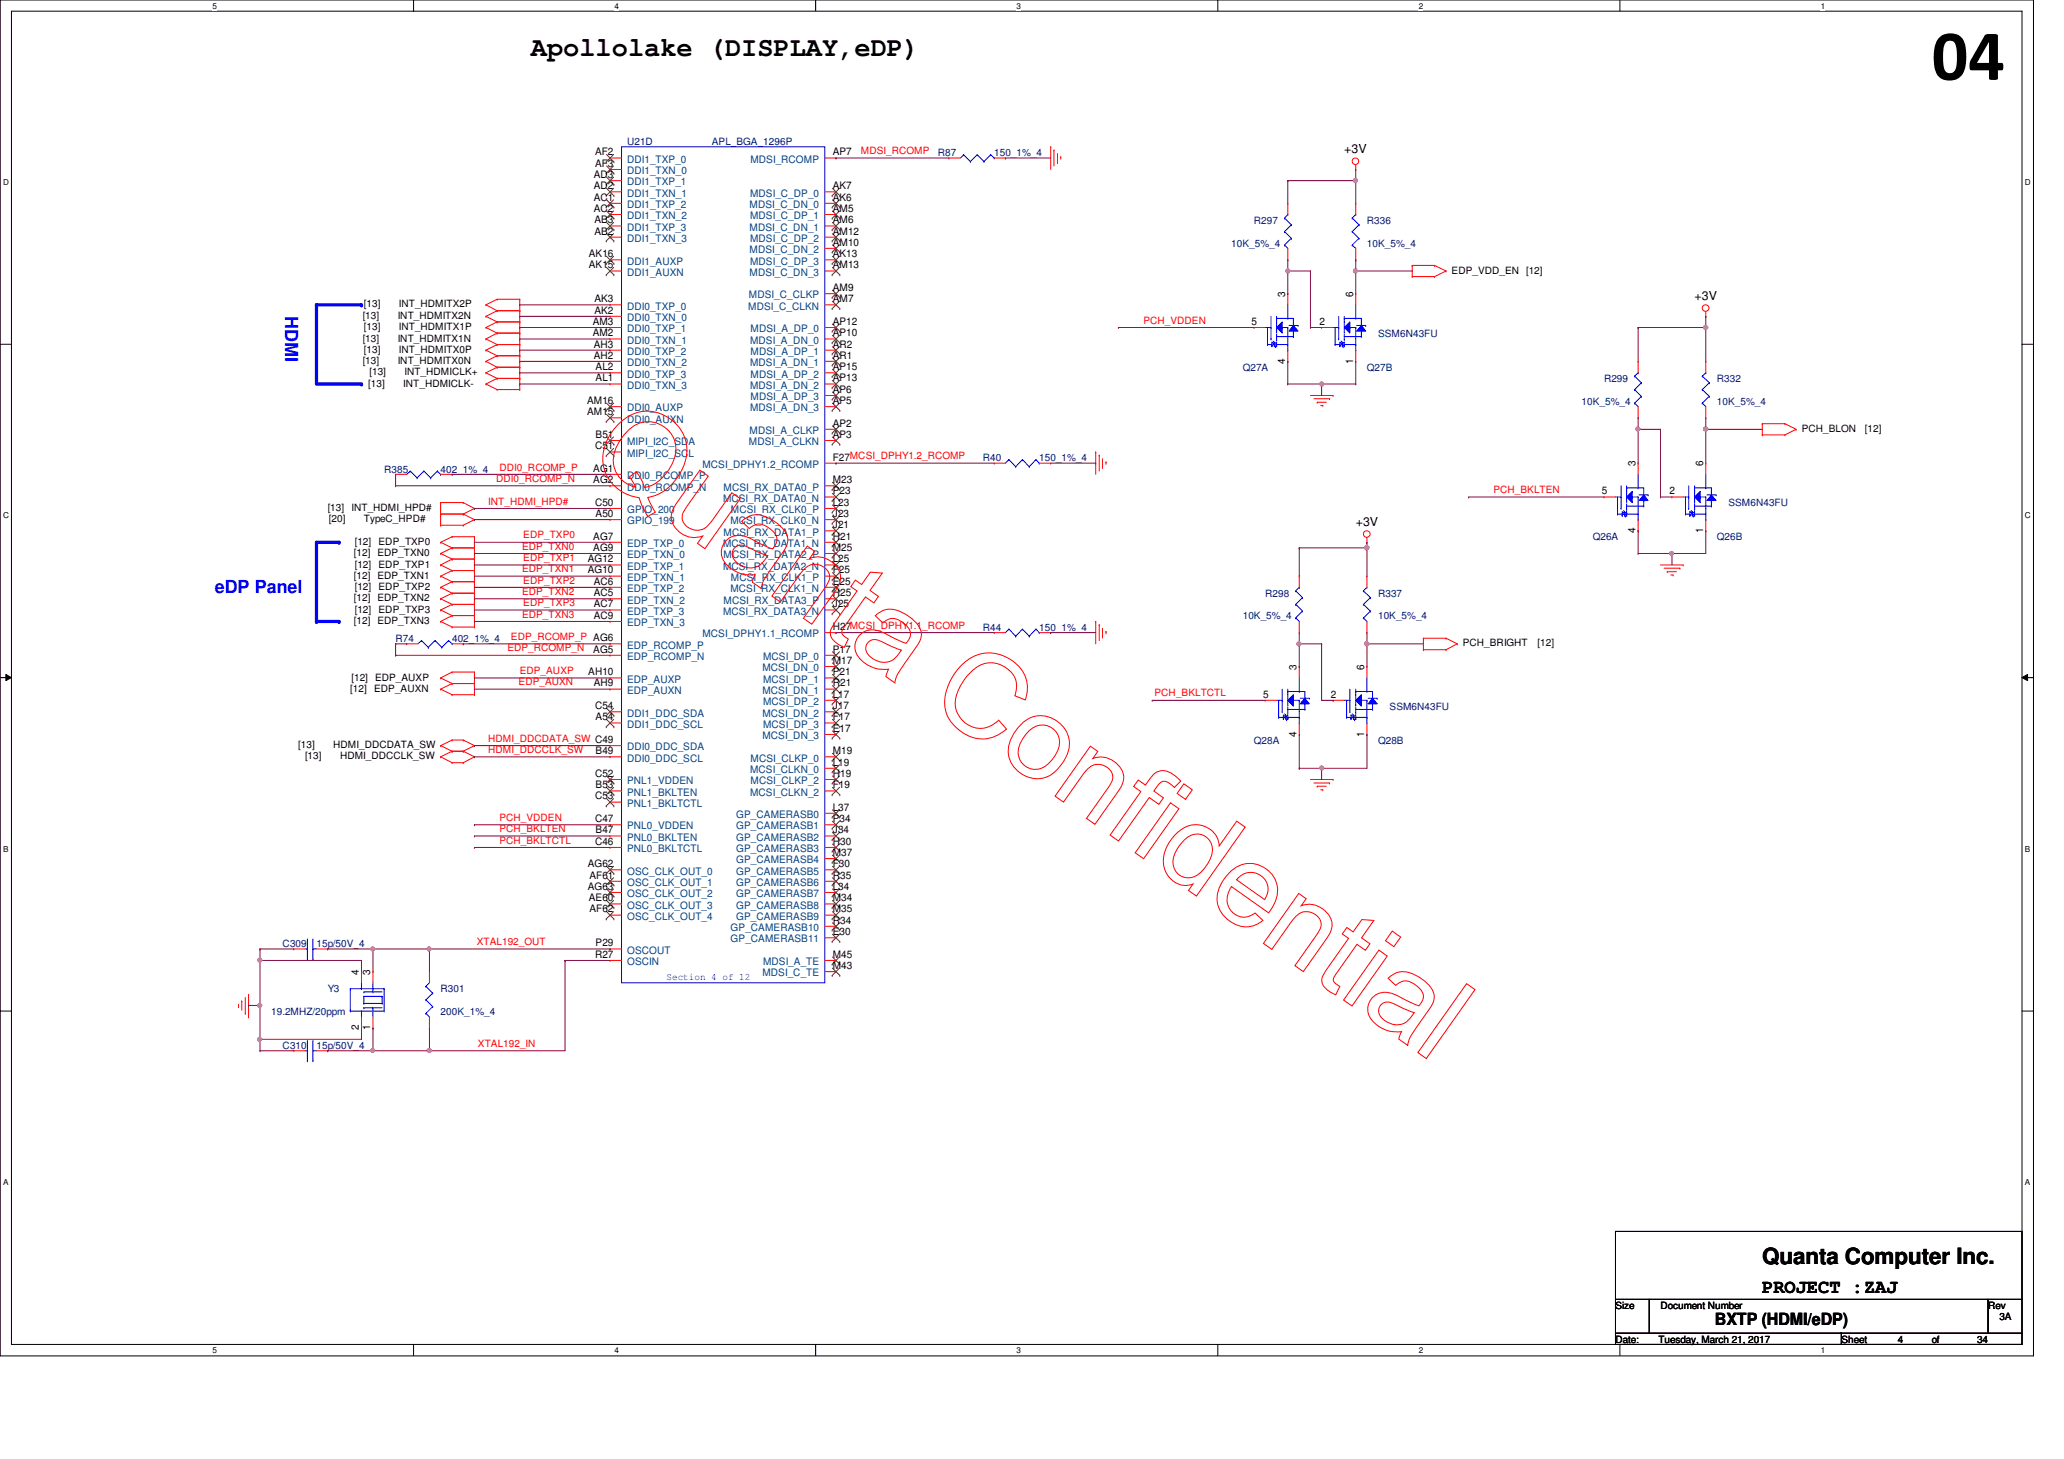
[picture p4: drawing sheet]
<svg xmlns="http://www.w3.org/2000/svg" width="297mm" height="210mm" viewBox="0 0 297 210" stroke-linecap="round" stroke-linejoin="round" font-family="sans-serif">
<defs><g id="words">
<text font-size="10.4" x="278" y="11.5">04</text>
<text font-size="3.9" x="76.4" y="8.1">Apollolake (DISPLAY,eDP)</text>
<text font-size="3.2" x="253.6" y="181.8">Quanta Computer Inc.</text>
<text font-size="2.8" x="253.6" y="186">PROJECT :ZAJ</text>
<g font-size="2.6" fill="#00f">
<text x="41" y="45.5" transform="rotate(90 41 45.5)">HDMI</text>
<text x="30.9" y="85.3">eDP Panel</text>
</g>
<text font-size="2.4" x="246.8" y="190.6">BXTP (HDMI/eDP)</text>
<g font-size="1.8">
<text x="193.5" y="22.1">+3V</text>
<text x="243.9" y="43.2">+3V</text>
<text x="195.1" y="75.7">+3V</text>
</g>
<g font-size="1.5">
<text x="85.6" y="22.4">AF2</text>
<text x="119.8" y="22.4">AP7</text>
<text x="85.5" y="25.6">AD3</text>
<text x="85.5" y="27.2">AD2</text>
<text x="85.5" y="28.9">AC1</text>
<text x="85.6" y="24">AF3</text>
<text x="119.8" y="27.2">AK7</text>
<text x="119.8" y="28.9">AK6</text>
<text x="85.5" y="30.5">AC2</text>
<text x="85.6" y="32.1">AB3</text>
<text x="85.6" y="33.7">AB2</text>
<text x="119.8" y="30.5">AM5</text>
<text x="119.8" y="32.1">AM6</text>
<text x="119.8" y="33.7">AM12</text>
<text x="119.8" y="35.3">AM10</text>
<text x="84.7" y="37">AK16</text>
<text x="84.7" y="38.6">AK15</text>
<text x="119.8" y="37">AK13</text>
<text x="119.8" y="38.6">AM13</text>
<text x="119.8" y="41.9">AM9</text>
<text x="85.3" y="46.7">AM3</text>
<text x="85.6" y="43.5">AK3</text>
<text x="85.6" y="45.1">AK2</text>
<text x="119.8" y="43.5">AM7</text>
<text x="119.8" y="46.7">AP12</text>
<text x="180.1" y="46.7">5</text>
<text x="185" y="42.7" transform="rotate(-90 185 42.7)">3</text>
<text x="189.9" y="46.7">2</text>
<text x="194.7" y="42.7" transform="rotate(-90 194.7 42.7)">6</text>
<text x="85.3" y="48.4">AM2</text>
<text x="85.5" y="50">AH3</text>
<text x="85.5" y="51.6">AH2</text>
<text x="85.7" y="53.3">AL2</text>
<text x="119.8" y="48.4">AP10</text>
<text x="119.8" y="50">AR2</text>
<text x="119.8" y="51.6">AR1</text>
<text x="119.8" y="53.3">AP15</text>
<text x="185" y="52.3" transform="rotate(-90 185 52.3)">4</text>
<text x="194.7" y="52.3" transform="rotate(-90 194.7 52.3)">1</text>
<text x="84.5" y="58.1">AM16</text>
<text x="84.5" y="59.7">AM15</text>
<text x="85.7" y="54.9">AL1</text>
<text x="119.8" y="54.9">AP13</text>
<text x="119.8" y="56.5">AP6</text>
<text x="119.8" y="58.1">AP5</text>
<text x="85.6" y="64.6">C51</text>
<text x="85.7" y="63">B51</text>
<text x="119.8" y="61.4">AP2</text>
<text x="119.8" y="63">AP3</text>
<text x="85.4" y="67.9">AG1</text>
<text x="85.4" y="69.5">AG2</text>
<text x="119.8" y="66.3">F27MCSI_DPHY1.2_RCOMP</text>
<text x="119.8" y="69.5">M23</text>
<text x="119.8" y="71.1">P23</text>
<text x="230.5" y="71.1">5</text>
<text x="235.4" y="67.1" transform="rotate(-90 235.4 67.1)">3</text>
<text x="240.3" y="71.1">2</text>
<text x="245.1" y="67.1" transform="rotate(-90 245.1 67.1)">6</text>
<text x="85.4" y="77.6">AG7</text>
<text x="85.6" y="72.8">C50</text>
<text x="85.7" y="74.4">A50</text>
<text x="119.8" y="72.8">L23</text>
<text x="119.8" y="74.4">J23</text>
<text x="119.8" y="76">J21</text>
<text x="119.8" y="77.6">H21</text>
<text x="235.4" y="76.7" transform="rotate(-90 235.4 76.7)">4</text>
<text x="245.1" y="76.7" transform="rotate(-90 245.1 76.7)">1</text>
<text x="84.6" y="80.9">AG12</text>
<text x="84.6" y="82.5">AG10</text>
<text x="85.4" y="79.2">AG9</text>
<text x="119.8" y="79.2">M25</text>
<text x="119.8" y="80.9">L25</text>
<text x="119.8" y="82.5">F25</text>
<text x="85.5" y="84.1">AC6</text>
<text x="85.5" y="85.8">AC5</text>
<text x="85.5" y="87.4">AC7</text>
<text x="85.5" y="89">AC9</text>
<text x="119.8" y="84.1">E25</text>
<text x="119.8" y="85.8">H25</text>
<text x="119.8" y="87.4">J25</text>
<text x="85.4" y="93.9">AG5</text>
<text x="119.8" y="90.6">H27MCSI_DPHY1.1_RCOMP</text>
<text x="119.8" y="93.9">P17</text>
<text x="119.8" y="95.5">M17</text>
<text x="84.7" y="97.2">AH10</text>
<text x="85.5" y="98.8">AH9</text>
<text x="119.8" y="97.2">P21</text>
<text x="119.8" y="98.8">R21</text>
<text x="119.8" y="100.4">L17</text>
<text x="181.8" y="100.4">5</text>
<text x="186.6" y="96.4" transform="rotate(-90 186.6 96.4)">3</text>
<text x="191.5" y="100.4">2</text>
<text x="196.3" y="96.4" transform="rotate(-90 196.3 96.4)">6</text>
<text x="85.6" y="102">C54</text>
<text x="85.7" y="103.6">A54</text>
<text x="119.8" y="102">J17</text>
<text x="119.8" y="103.6">F17</text>
<text x="119.8" y="105.3">E17</text>
<text x="186.6" y="106" transform="rotate(-90 186.6 106)">4</text>
<text x="196.3" y="106" transform="rotate(-90 196.3 106)">1</text>
<text x="85.6" y="111.8">C52</text>
<text x="85.7" y="108.5">B49</text>
<text x="85.7" y="113.4">B53</text>
<text x="119.8" y="108.5">M19</text>
<text x="119.8" y="110.2">L19</text>
<text x="119.8" y="111.8">H19</text>
<text x="119.8" y="113.4">F19</text>
<text x="85.6" y="115">C53</text>
<text x="85.6" y="118.3">C47</text>
<text x="85.7" y="119.9">B47</text>
<text x="119.8" y="116.6">L37</text>
<text x="119.8" y="118.3">P34</text>
<text x="119.8" y="119.9">J34</text>
<text x="84.6" y="124.8">AG62</text>
<text x="85.6" y="121.5">C46</text>
<text x="119.8" y="121.5">H30</text>
<text x="119.8" y="123.1">M37</text>
<text x="119.8" y="124.8">F30</text>
<text x="84.6" y="128">AG63</text>
<text x="84.7" y="129.7">AE60</text>
<text x="84.8" y="126.4">AF61</text>
<text x="84.8" y="131.3">AF62</text>
<text x="119.8" y="126.4">R35</text>
<text x="119.8" y="128">L34</text>
<text x="119.8" y="129.7">M34</text>
<text x="119.8" y="131.3">M35</text>
<text x="85.6" y="137.8">R27</text>
<text x="85.7" y="136.1">P29</text>
<text x="119.8" y="132.9">R34</text>
<text x="119.8" y="134.5">E30</text>
<text x="119.8" y="137.8">M45</text>
<text x="51.6" y="140.3" transform="rotate(-90 51.6 140.3)">4</text>
<text x="53.3" y="140.3" transform="rotate(-90 53.3 140.3)">3</text>
<text x="119.8" y="139.4">M43</text>
<text x="51.6" y="148.3" transform="rotate(-90 51.6 148.3)">2</text>
<text x="53.3" y="148.3" transform="rotate(-90 53.3 148.3)">1</text>
</g>
<g font-size="1.5" fill="#004080">
<text x="90.3" y="23.4">DDI1_TXP_0</text>
<text x="108" y="23.4">MDSI_RCOMP</text>
<text x="90.3" y="25.1">DDI1_TXN_0</text>
<text x="90.3" y="26.7">DDI1_TXP_1</text>
<text x="90.3" y="28.3">DDI1_TXN_1</text>
<text x="90.3" y="29.9">DDI1_TXP_2</text>
<text x="107.9" y="29.9">MDSI_C_DN_0</text>
<text x="107.9" y="28.3">MDSI_C_DP_0</text>
<text x="90.3" y="31.5">DDI1_TXN_2</text>
<text x="90.3" y="33.2">DDI1_TXP_3</text>
<text x="90.3" y="34.8">DDI1_TXN_3</text>
<text x="107.9" y="33.2">MDSI_C_DN_1</text>
<text x="107.9" y="31.5">MDSI_C_DP_1</text>
<text x="107.9" y="34.8">MDSI_C_DP_2</text>
<text x="90.3" y="38.1">DDI1_AUXP</text>
<text x="90.3" y="39.7">DDI1_AUXN</text>
<text x="107.9" y="36.4">MDSI_C_DN_2</text>
<text x="107.9" y="39.7">MDSI_C_DN_3</text>
<text x="107.9" y="38.1">MDSI_C_DP_3</text>
<text x="90.3" y="44.5">DDI0_TXP_0</text>
<text x="90.3" y="46.2">DDI0_TXN_0</text>
<text x="90.3" y="47.8">DDI0_TXP_1</text>
<text x="107.7" y="44.5">MDSI_C_CLKN</text>
<text x="107.8" y="42.9">MDSI_C_CLKP</text>
<text x="108" y="47.8">MDSI_A_DP_0</text>
<text x="90.3" y="49.4">DDI0_TXN_1</text>
<text x="90.3" y="51.1">DDI0_TXP_2</text>
<text x="90.3" y="52.7">DDI0_TXN_2</text>
<text x="107.9" y="49.4">MDSI_A_DN_0</text>
<text x="107.9" y="52.7">MDSI_A_DN_1</text>
<text x="108" y="51.1">MDSI_A_DP_1</text>
<text x="90.3" y="54.3">DDI0_TXP_3</text>
<text x="90.3" y="55.9">DDI0_TXN_3</text>
<text x="90.3" y="59.2">DDI0_AUXP</text>
<text x="107.9" y="55.9">MDSI_A_DN_2</text>
<text x="107.9" y="59.2">MDSI_A_DN_3</text>
<text x="108" y="54.3">MDSI_A_DP_2</text>
<text x="108" y="57.6">MDSI_A_DP_3</text>
<text x="90.3" y="60.8">DDI0_AUXN</text>
<text x="90.3" y="64.1">MIPI_I2C_SDA</text>
<text x="90.3" y="65.7">MIPI_I2C_SCL</text>
<text x="107.8" y="64.1">MDSI_A_CLKN</text>
<text x="107.9" y="62.4">MDSI_A_CLKP</text>
<text x="90.3" y="68.9">DDI0_RCOMP_P</text>
<text x="90.3" y="70.6">DDI0_RCOMP_N</text>
<text x="101.1" y="67.3">MCSI_DPHY1.2_RCOMP</text>
<text x="104.1" y="70.6">MCSI_RX_DATA0_P</text>
<text x="90.3" y="73.8">GPIO_200</text>
<text x="90.3" y="75.4">GPIO_199</text>
<text x="104.1" y="72.2">MCSI_RX_DATA0_N</text>
<text x="104.1" y="77">MCSI_RX_DATA1_P</text>
<text x="105.1" y="75.4">MCSI_RX_CLK0_N</text>
<text x="105.2" y="73.8">MCSI_RX_CLK0_P</text>
<text x="90.3" y="78.7">EDP_TXP_0</text>
<text x="90.3" y="80.3">EDP_TXN_0</text>
<text x="90.3" y="82">EDP_TXP_1</text>
<text x="90.3" y="83.6">EDP_TXN_1</text>
<text x="104.1" y="78.7">MCSI_RX_DATA1_N</text>
<text x="104.1" y="82">MCSI_RX_DATA2_N</text>
<text x="104.1" y="80.3">MCSI_RX_DATA2_P</text>
<text x="105.2" y="83.6">MCSI_RX_CLK1_P</text>
<text x="90.3" y="85.2">EDP_TXP_2</text>
<text x="90.3" y="86.8">EDP_TXN_2</text>
<text x="90.3" y="88.4">EDP_TXP_3</text>
<text x="104.1" y="88.4">MCSI_RX_DATA3_N</text>
<text x="104.1" y="86.8">MCSI_RX_DATA3_P</text>
<text x="105.1" y="85.2">MCSI_RX_CLK1_N</text>
<text x="90.3" y="90.1">EDP_TXN_3</text>
<text x="90.3" y="93.3">EDP_RCOMP_P</text>
<text x="90.3" y="95">EDP_RCOMP_N</text>
<text x="101.1" y="91.7">MCSI_DPHY1.1_RCOMP</text>
<text x="109.8" y="95">MCSI_DP_0</text>
<text x="90.3" y="98.2">EDP_AUXP</text>
<text x="90.3" y="99.8">EDP_AUXN</text>
<text x="109.7" y="96.6">MCSI_DN_0</text>
<text x="109.7" y="99.8">MCSI_DN_1</text>
<text x="109.8" y="98.2">MCSI_DP_1</text>
<text x="109.8" y="101.4">MCSI_DP_2</text>
<text x="90.3" y="103.1">DDI1_DDC_SDA</text>
<text x="90.3" y="104.7">DDI1_DDC_SCL</text>
<text x="90.3" y="107.9">DDI0_DDC_SDA</text>
<text x="109.7" y="103.1">MCSI_DN_2</text>
<text x="109.7" y="106.3">MCSI_DN_3</text>
<text x="109.8" y="104.7">MCSI_DP_3</text>
<text x="90.3" y="109.6">DDI0_DDC_SCL</text>
<text x="90.3" y="112.8">PNL1_VDDEN</text>
<text x="107.9" y="111.2">MCSI_CLKN_0</text>
<text x="108" y="109.6">MCSI_CLKP_0</text>
<text x="108" y="112.8">MCSI_CLKP_2</text>
<text x="90.3" y="114.5">PNL1_BKLTEN</text>
<text x="90.3" y="116.1">PNL1_BKLTCTL</text>
<text x="90.3" y="119.3">PNL0_VDDEN</text>
<text x="106" y="117.7">GP_CAMERASB0</text>
<text x="106" y="119.3">GP_CAMERASB1</text>
<text x="107.9" y="114.5">MCSI_CLKN_2</text>
<text x="90.3" y="120.9">PNL0_BKLTEN</text>
<text x="90.3" y="122.6">PNL0_BKLTCTL</text>
<text x="90.3" y="125.8">OSC_CLK_OUT_0</text>
<text x="106" y="120.9">GP_CAMERASB2</text>
<text x="106" y="122.6">GP_CAMERASB3</text>
<text x="106" y="124.2">GP_CAMERASB4</text>
<text x="106" y="125.8">GP_CAMERASB5</text>
<text x="90.3" y="127.5">OSC_CLK_OUT_1</text>
<text x="90.3" y="129.1">OSC_CLK_OUT_2</text>
<text x="90.3" y="130.7">OSC_CLK_OUT_3</text>
<text x="106" y="127.5">GP_CAMERASB6</text>
<text x="106" y="129.1">GP_CAMERASB7</text>
<text x="106" y="130.7">GP_CAMERASB8</text>
<text x="90.3" y="132.3">OSC_CLK_OUT_4</text>
<text x="90.3" y="137.2">OSCOUT</text>
<text x="105.2" y="133.9">GP_CAMERASB10</text>
<text x="105.2" y="135.6">GP_CAMERASB11</text>
<text x="106" y="132.3">GP_CAMERASB9</text>
<text x="90.3" y="138.9">OSCIN</text>
<text x="109.7" y="140.5">MDSI_C_TE</text>
<text x="109.8" y="138.9">MDSI_A_TE</text>
</g>
<g font-size="1.4" fill="#000080">
<text x="90.3" y="20.8">U21D</text>
<text x="102.4" y="20.8">APL_BGA_1296P</text>
<text x="135" y="22.5">R87</text>
<text x="143.1" y="22.5">150_1%_4</text>
<text x="177.2" y="35.5">10K_5%_4</text>
<text x="180.5" y="32.2">R297</text>
<text x="196.7" y="32.2">R336</text>
<text x="196.7" y="35.5">10K_5%_4</text>
<text x="178.9" y="53.3">Q27A</text>
<text x="196.7" y="53.3">Q27B</text>
<text x="198.3" y="48.5">SSM6N43FU</text>
<text x="227.6" y="58.3">10K_5%_4</text>
<text x="230.8" y="55">R299</text>
<text x="247.1" y="55">R332</text>
<text x="247.1" y="58.3">10K_5%_4</text>
<text x="55.3" y="68">R385</text>
<text x="63.4" y="68">402_1%_4</text>
<text x="141.4" y="66.4">R40</text>
<text x="149.6" y="66.4">150_1%_4</text>
<text x="229.2" y="77.7">Q26A</text>
<text x="247.1" y="77.7">Q26B</text>
<text x="248.7" y="72.9">SSM6N43FU</text>
<text x="178.9" y="89.1">10K_5%_4</text>
<text x="182.1" y="85.9">R298</text>
<text x="198.3" y="85.9">R337</text>
<text x="198.3" y="89.1">10K_5%_4</text>
<text x="56.9" y="92.4">R74</text>
<text x="65.1" y="92.4">402_1%_4</text>
<text x="141.4" y="90.8">R44</text>
<text x="149.6" y="90.8">150_1%_4</text>
<text x="180.5" y="107">Q28A</text>
<text x="198.3" y="107">Q28B</text>
<text x="200" y="102.1">SSM6N43FU</text>
<text x="40.7" y="136.3">C309</text>
<text x="45.5" y="136.3">15p/50V_4</text>
<text x="47.2" y="142.7">Y3</text>
<text x="63.4" y="142.7">R301</text>
<text x="39" y="146">19.2MHZ/20ppm</text>
<text x="63.4" y="146">200K_1%_4</text>
<text x="40.7" y="150.9">C310</text>
<text x="45.5" y="150.9">15p/50V_4</text>
</g>
<g font-size="1.4" fill="#f00">
<text x="123.9" y="22.2">MDSI_RCOMP</text>
<text x="164.5" y="46.6">PCH_VDDEN</text>
<text x="71.4" y="69.3">DDI0_RCOMP_N</text>
<text x="71.9" y="67.7">DDI0_RCOMP_P</text>
<text x="214.9" y="71">PCH_BKLTEN</text>
<text x="70.3" y="72.6">INT_HDMI_HPD#</text>
<text x="75.3" y="77.5">EDP_TXP0</text>
<text x="75.1" y="79.1">EDP_TXN0</text>
<text x="75.1" y="82.3">EDP_TXN1</text>
<text x="75.3" y="80.7">EDP_TXP1</text>
<text x="75.3" y="83.9">EDP_TXP2</text>
<text x="75.1" y="85.6">EDP_TXN2</text>
<text x="75.1" y="88.9">EDP_TXN3</text>
<text x="75.3" y="87.2">EDP_TXP3</text>
<text x="73" y="93.7">EDP_RCOMP_N</text>
<text x="73.5" y="92.1">EDP_RCOMP_P AG6</text>
<text x="74.6" y="98.6">EDP_AUXN</text>
<text x="74.8" y="97">EDP_AUXP</text>
<text x="166.2" y="100.2">PCH_BKLTCTL</text>
<text x="70.3" y="106.7">HDMI_DDCDATA_SW C49</text>
<text x="70.3" y="108.3">HDMI_DDCCLK_SW</text>
<text x="71.9" y="118.1">PCH_VDDEN</text>
<text x="71.9" y="119.7">PCH_BKLTEN</text>
<text x="71.9" y="121.4">PCH_BKLTCTL</text>
<text x="68.6" y="136">XTAL192_OUT</text>
<text x="68.8" y="150.6">XTAL192_IN</text>
</g>
<g font-size="1.4">
<text x="208.9" y="39.4">EDP_VDD_EN [12]</text>
<text x="52.2" y="45.9">[13]</text>
<text x="52.4" y="44.2">[13]</text>
<text x="52.4" y="47.5">[13]</text>
<text x="57.2" y="45.9">INT_HDMITX2N</text>
<text x="57.4" y="44.2">INT_HDMITX2P</text>
<text x="57.4" y="47.5">INT_HDMITX1P</text>
<text x="52.2" y="49.1">[13]</text>
<text x="52.2" y="52.4">[13]</text>
<text x="52.4" y="50.8">[13]</text>
<text x="57.2" y="49.1">INT_HDMITX1N</text>
<text x="57.2" y="52.4">INT_HDMITX0N</text>
<text x="57.4" y="50.8">INT_HDMITX0P</text>
<text x="53" y="55.6">[13]</text>
<text x="53.2" y="54">[13]</text>
<text x="58" y="55.6">INT_HDMICLK-</text>
<text x="58.2" y="54">INT_HDMICLK+</text>
<text x="259.3" y="62.1">PCH_BLON</text>
<text x="268.4" y="62.1">[12]</text>
<text x="47.2" y="73.5">[13]</text>
<text x="47.3" y="75.1">[20]</text>
<text x="50.6" y="73.5">INT_HDMI_HPD#</text>
<text x="52.4" y="75.1">TypeC_HPD#</text>
<text x="50.9" y="80">[12] EDP_TXN0</text>
<text x="50.9" y="83.3">[12] EDP_TXN1</text>
<text x="51.1" y="78.4">[12]</text>
<text x="51.1" y="81.7">[12]</text>
<text x="54.5" y="78.4">EDP_TXP0</text>
<text x="54.5" y="81.7">EDP_TXP1</text>
<text x="50.9" y="86.5">[12] EDP_TXN2</text>
<text x="50.9" y="89.8">[12] EDP_TXN3</text>
<text x="51.1" y="84.9">[12]</text>
<text x="51.1" y="88.1">[12]</text>
<text x="54.5" y="84.9">EDP_TXP2</text>
<text x="54.5" y="88.1">EDP_TXP3</text>
<text x="210.5" y="93">PCH_BRIGHT</text>
<text x="221.3" y="93">[12]</text>
<text x="50.4" y="99.5">[12]</text>
<text x="50.6" y="97.9">[12] EDP_AUXP</text>
<text x="53.8" y="99.5">EDP_AUXN</text>
<text x="42.9" y="107.7">[13]</text>
<text x="48" y="107.7">HDMI_DDCDATA_SW</text>
<text x="43.9" y="109.3">[13]</text>
<text x="48.9" y="109.3">HDMI_DDCCLK_SW</text>
<text x="232.5" y="188.3">Size</text>
<text x="239" y="188.3">Document Number</text>
<text x="286.1" y="188.3">Rev</text>
<text x="287.7" y="189.9">3A</text>
<text x="232.5" y="193.2">Date:</text>
<text x="238.7" y="193.2">Tuesday, March 21, 2017</text>
<text x="265" y="193.2">Sheet</text>
<text x="273.1" y="193.2">4</text>
<text x="278" y="193.2">of</text>
<text x="284.5" y="193.2">34</text>
</g>
<text font-size="1.4" fill="#00f" x="95.9" y="141">Section 4 of 12</text>
<g font-size="1.2">
<text x="30.6" y="1.2">5</text>
<text x="88.4" y="1.2">4</text>
<text x="146.3" y="1.2">3</text>
<text x="204.2" y="1.2">2</text>
<text x="262" y="1.2">1</text>
<text x=".5" y="26.6">D</text>
<text x="291.4" y="26.6">D</text>
<text x=".5" y="74.5">C</text>
<text x="291.4" y="74.5">C</text>
<text x=".5" y="122.5">B</text>
<text x="291.4" y="122.5">B</text>
<text x=".5" y="170.5">A</text>
<text x="291.4" y="170.5">A</text>
<text x="30.6" y="194.6">5</text>
<text x="88.4" y="194.6">4</text>
<text x="146.3" y="194.6">3</text>
<text x="204.2" y="194.6">2</text>
<text x="262" y="194.6">1</text>
</g>
</g></defs>
<path d="M0 0h292.6v195.1h-292.6zM1.6 1.6h289.4v191.8h-289.4z" fill="none" stroke="#000" stroke-width=".14"/>
<g fill="#fff">
<path d="M30.6 .2h.6v1.3h-.6z"/>
<path d="M30.6 193.6h.6v1.3h-.6z"/>
</g>
<path d="M59.5 0v1.6M59.5 193.4v1.6" fill="none" stroke="#000" stroke-width=".14"/>
<g fill="#fff">
<path d="M88.4 .2h.6v1.3h-.6z"/>
<path d="M88.4 193.6h.6v1.3h-.6z"/>
</g>
<path d="M117.4 0v1.6M117.4 193.4v1.6" fill="none" stroke="#000" stroke-width=".14"/>
<g fill="#fff">
<path d="M146.3 .2h.6v1.3h-.6z"/>
<path d="M146.3 193.6h.6v1.3h-.6z"/>
</g>
<path d="M175.3 0v1.6M175.3 193.4v1.6" fill="none" stroke="#000" stroke-width=".14"/>
<g fill="#fff">
<path d="M204.2 .2h.6v1.3h-.6z"/>
<path d="M204.2 193.6h.6v1.3h-.6z"/>
</g>
<path d="M233.1 0v1.6M233.1 193.4v1.6" fill="none" stroke="#000" stroke-width=".14"/>
<g fill="#fff">
<path d="M262 .2h.6v1.3h-.6z"/>
<path d="M262 193.6h.6v1.3h-.6z"/>
<path d="M.5 25.6h.8v1.3h-.8z"/>
<path d="M291.4 25.6h.8v1.3h-.8z"/>
<path d="M.5 73.5h.8v1.3h-.8z"/>
<path d="M291.4 73.5h.8v1.3h-.8z"/>
</g>
<path d="M0 49.5h1.6M291 49.5h1.6" fill="none" stroke="#000" stroke-width=".14"/>
<g fill="#fff">
<path d="M.5 121.5h.7v1.3h-.7z"/>
<path d="M291.4 121.5h.7v1.3h-.7z"/>
</g>
<path d="M0 97.5h1.6M.8 97l.8 .5-.8 .4zM291 97.5l.8-.5v.9zM291 97.5h1.6" fill="none" stroke="#000" stroke-width=".14"/>
<path d="M.8 97l.8 .5-.8 .4zM291 97.5l.8-.5v.9z" fill="#000"/>
<g fill="#fff">
<path d="M.5 169.4h.7v1.3h-.7z"/>
<path d="M291.4 169.4h.7v1.3h-.7z"/>
</g>
<path d="M0 145.5h1.6M291 145.5h1.6" fill="none" stroke="#000" stroke-width=".14"/>
<path d="M45.5 78h3.3" fill="none" stroke="#00f" stroke-width=".47"/>
<circle cx="48.8" cy="78" r=".23" fill="#00f"/>
<path d="M45.5 78v11.4" fill="none" stroke="#00f" stroke-width=".47"/>
<circle cx="45.5" cy="89.4" r=".23" fill="#00f"/>
<path d="M45.5 89.4h3.3" fill="none" stroke="#00f" stroke-width=".47"/>
<circle cx="48.8" cy="89.4" r=".23" fill="#00f"/>
<path d="M45.5 55.2h6.5" fill="none" stroke="#00f" stroke-width=".47"/>
<circle cx="52" cy="55.2" r=".23" fill="#00f"/>
<path d="M45.5 43.9v11.3" fill="none" stroke="#00f" stroke-width=".47"/>
<circle cx="45.5" cy="43.9" r=".23" fill="#00f"/>
<path d="M45.5 43.9h6.5" fill="none" stroke="#00f" stroke-width=".47"/>
<circle cx="52" cy="43.9" r=".23" fill="#00f"/>
<g fill="none" stroke="#f00" stroke-width=".14">
<path d="M151.2 21.1h.1M151.2 21.1v3.3M151.7 21.6h.1M151.7 21.6v2.3M152.2 23.4h.1M152.2 22.1v1.3M152.7 22.6h.1M152.7 22.6v.3M195.1 24.4h.1M195.1 37.4h.1M195.1 29.3h.1M195.1 23.7v.7"/>
<path d="M195.1 29.3v1.6M195.1 35.7v1.7M203.2 38.2h.1M203.2 39.8h.1M203.2 38.2h3.3M203.2 38.2v1.6M203.2 39.8h3.3M206.5 38.2h.1M206.5 39.8h.1M206.5 38.2l1.6 .8M208.1 39h.1M208.1 39l-1.6 .8"/>
<path d="M69.9 43.9h.1M69.9 45.5h.1M69.9 48.8h.1M69.9 47.1h.1M69.9 52h.1M69.9 50.4h.1M69.9 53.6h.1M69.9 55.2h.1M69.9 43.9l1.6 .8M69.9 45.5l1.6 .8M69.9 48.8l1.6 .8M69.9 47.1l1.6 .8"/>
<path d="M69.9 52l1.6 .8M69.9 50.4l1.6 .8M69.9 53.6l1.6 .8M69.9 55.2l1.6 .8M71.5 43.1h.1M71.5 44.7h.1M71.5 46.3h.1M71.5 47.9h.1M71.5 49.6h.1M71.5 51.2h.1M71.5 52.8h.1M71.5 54.4h.1"/>
<path d="M71.5 56h.1M71.5 43.1h3.3M71.5 43.1l-1.6 .8M71.5 44.7h3.3M71.5 44.7l-1.6 .8M71.5 46.3h3.3M71.5 47.9h3.3M71.5 47.9l-1.6 .9M71.5 49.6h3.3M71.5 46.3l-1.6 .8M71.5 51.2h3.3M71.5 51.2l-1.6 .8"/>
<path d="M71.5 52.8h3.3M71.5 49.6l-1.6 .8M71.5 52.8l-1.6 .8M71.5 54.4h3.3M71.5 54.4l-1.6 .8M71.5 56h3.3M74.8 44.7h.1M74.8 43.1h.1M74.8 46.3h.1M74.8 49.6h.1M74.8 47.9h.1M74.8 52.8h.1"/>
<path d="M74.8 51.2h.1M74.8 54.4h.1M74.8 56h.1M74.8 43.1v12.9M188.6 56.9h3.3M189.1 57.4h2.2M189.6 57.9h.1M189.6 57.9h1.3M190.1 58.3h.3M190.4 58.3h.1M191.3 57.4h.1M191.9 56.9h.1"/>
<path d="M245.5 45.5h.1M245.5 52h.1M245.5 44.8v.7M245.5 52v1.6M245.5 58.5v1.6M63.4 72.3h.1M63.4 74h.1M63.4 78h.1M63.4 79.6h.1M63.4 75.6h.1M63.4 72.3h3.3M63.4 72.3v3.3"/>
<path d="M63.4 74h3.3M63.4 78l1.7 .8M63.4 79.6l1.7 .8M63.4 75.6h3.3M65.1 77.2h.1M65.1 78.8h.1M65.1 77.2l-1.7 .8M65.1 77.2h3.2M65.1 78.8h3.2M65.1 78.8l-1.7 .8M66.7 72.3h.1M66.7 74h.1"/>
<path d="M66.7 75.6h.1M66.7 72.3l1.6 .9M66.7 74l1.6 .8M68.3 73.2h.1M68.3 77.2h.1M68.3 78.8h.1M68.3 74.8h.1M68.3 73.2l-1.6 .8M68.3 77.2v13M68.3 74.8l-1.6 .8M143.1 66.6h.1M143.1 66.6h1.6"/>
<path d="M149.6 66.6h1.6M151.2 66.6h.1M157.7 65h.1M157.7 65v3.2M158.2 65.5h.1M158.2 65.5v2.3M158.7 67.3h.1M158.7 66v1.3M159.2 66.5h.1M159.2 66.5v.3M196.7 78h.1M196.7 77.3v.7"/>
<path d="M245.5 60.1h.1M253.6 61h.1M253.6 62.6h.1M253.6 61h3.3M253.6 61v1.6M253.6 62.6h3.3M256.9 61h.1M256.9 62.6h.1M256.9 61l1.6 .8M258.5 61.8h.1M258.5 61.8l-1.6 .8M63.4 81.3h.1"/>
<path d="M63.4 82.9h.1M63.4 97.5h.1M63.4 99.1h.1M63.4 84.5h.1M63.4 86.1h.1M63.4 87.8h.1M63.4 89.4h.1M63.4 81.3l1.7 .8M63.4 82.9l1.7 .8M63.4 97.5l1.7 .8M63.4 99.1l1.7 .8M63.4 84.5l1.7 .8"/>
<path d="M63.4 86.1l1.7 .9M63.4 87.8l1.7 .8M63.4 89.4l1.7 .8M65.1 80.4h.1M65.1 82.1h.1M65.1 83.7h.1M65.1 96.7h.1M65.1 98.3h.1M65.1 99.9h.1M65.1 85.3h.1M65.1 87h.1M65.1 88.6h.1"/>
<path d="M65.1 90.2h.1M65.1 80.4h3.2M65.1 80.4l-1.7 .9M65.1 82.1h3.2M65.1 82.1l-1.7 .8M65.1 83.7h3.2M65.1 96.7l-1.7 .8M65.1 96.7h3.2M65.1 98.3h3.2M65.1 98.3l-1.7 .8M65.1 99.9h3.2M65.1 83.7l-1.7 .8"/>
<path d="M65.1 85.3h3.2M65.1 85.3l-1.7 .8M65.1 87h3.2M65.1 87l-1.7 .8M65.1 88.6h3.2M65.1 88.6l-1.7 .8M65.1 90.2h3.2M68.3 80.4h.1M68.3 82.1h.1M68.3 83.7h.1M68.3 96.7h.1M68.3 98.3h.1"/>
<path d="M68.3 99.9h.1M68.3 85.3h.1M68.3 87h.1M68.3 88.6h.1M68.3 90.2h.1M68.3 96.7v3.2M157.7 89.4h.1M157.7 89.4v3.2M158.2 89.9h.1M158.2 89.9v2.3M158.7 91.7h.1M158.7 90.4v1.3"/>
<path d="M159.2 90.8h.1M159.2 90.8v.4M187 91h.1M187 82.9h.1M187 82.9v1.6M187 89.4v1.6M204.8 91.8h.1M204.8 93.5h.1M204.8 91.8h3.3M204.8 91.8v1.7M204.8 93.5h3.3M208.1 91.8h.1"/>
<path d="M208.1 93.5h.1M208.1 91.8l1.6 .8M209.7 92.6h.1M209.7 92.6l-1.6 .9M239 81.3h3.2M239.5 81.7h2.3M239.9 82.3h.1M239.9 82.3h1.4M240.4 82.7h.4M240.8 82.7h.1M241.8 81.7h.1M242.2 81.3h.1"/>
<path d="M63.4 108.9h.1M63.4 107.3h.1M63.4 108.9l1.7 .8M63.4 107.3l1.7 .8M65.1 108.1h.1M65.1 109.7h.1M65.1 106.5h.1M65.1 108.1h1.6M65.1 108.1l-1.7 .8M65.1 109.7h1.6M65.1 106.5h1.6M65.1 106.5l-1.7 .8"/>
<path d="M66.7 108.1h.1M66.7 109.7h.1M66.7 106.5h.1M66.7 108.1l1.6 .8M66.7 106.5l1.6 .8M68.3 108.9h.1M68.3 107.3h.1M68.3 108.9l-1.6 .8M68.3 107.3l-1.6 .8M188.6 112.1h3.3M189.1 112.6h2.2M189.6 113.1h.1"/>
<path d="M189.6 113.1h1.3M190.1 113.6h.3M190.4 113.6h.1M191.3 112.6h.1M191.9 112.1h.1M34.3 144.8h.1M34.3 144.5v.3M34.8 144h.1M34.8 144v1.3M35.3 145.8h.1M35.3 143.5v2.3M35.8 146.3h.1"/>
<path d="M35.8 143v3.3"/>
<circle cx="195.1" cy="23.2" r=".47"/>
<circle cx="245.5" cy="44.3" r=".48"/>
<circle cx="196.7" cy="76.8" r=".48"/>
</g>
<path d="M232.5 177.2h58.5v9.7h-58.5zM232.5 186.9h4.9v4.9h-4.9zM232.5 191.8h32.5v1.6h-32.5zM237.4 186.9h48.7v4.9h-48.7zM265 191.8h26v1.6h-26zM286.1 186.9h4.9v4.9h-4.9z" fill="none" stroke="#000" stroke-width=".14"/>
<g fill="none" stroke="#00f" stroke-width=".14">
<path d="M194.6 35.3h.1M194.6 33.3h.1M194.6 31.4h.1M194.6 35.3l.5 .4M194.6 33.3l1 1M194.6 31.4l1 .9M195.1 30.9h.1M195.1 30.9l-.5 .5M195.6 34.3h.1M195.6 32.3h.1M195.6 34.3l-1 1M195.6 32.3l-1 1"/>
<path d="M245 58h.1M245 56h.1M245 54.1h.1M245 58l.5 .5M245 56l1 1M245 54.1l1 1M245.5 53.6h.1M245.5 53.6l-.5 .5M246 57h.1M246 55.1h.1M246 57l-1 1M246 55.1l-1 .9"/>
<path d="M145.2 66.1h.1M145.2 66.1l-.5 .5M145.2 66.1l1 1M146.2 67.1h.1M147.1 66.1h.1M147.1 66.1l-.9 1M147.1 66.1l1 1M148.1 67.1h.1M149.1 66.1h.1M149.1 66.1l-1 1M149.1 66.1l.5 .5M149.6 66.6h.1"/>
<path d="M186.5 88.9h.1M186.5 87h.1M186.5 85h.1M186.5 88.9l.5 .5M186.5 87l.9 .9M186.5 85l.9 1M187 84.5h.1M187 84.5l-.5 .5M187.4 87.9h.1M187.4 86h.1M187.4 87.9l-.9 1M187.4 86l-.9 1"/>
</g>
<path d="M185.3 100.8l.8-.9v1.7z" fill="#00f"/>
<path d="M185.3 100.8l.8-.9v1.7z" fill="none" stroke="#00f" stroke-width=".14"/>
<path d="M187.8 100.5l.6 .8h-1.3z" fill="#00f"/>
<g fill="none" stroke="#00f" stroke-width=".14">
<path d="M60.7 92.2h.1M60.7 92.2l-.5 .4M60.7 92.2l.9 .9M61.6 93.1h.1M62.6 92.2h.1M62.6 92.2l-1 .9M62.6 92.2l1 .9M63.6 93.1h.1M64.6 92.2h.1M64.6 92.2l-1 .9M64.6 92.2l.5 .4M65.1 92.6h.1"/>
<path d="M145.2 90.5h.1M145.2 90.5l-.5 .5M145.2 90.5l1 1M146.2 91.5h.1M147.1 90.5h.1M147.1 90.5l-.9 1M147.1 90.5l1 1M148.1 91.5h.1M149.1 90.5h.1M149.1 90.5l-1 1M149.1 90.5l.5 .5M149.6 91h.1"/>
<path d="M184.5 99.1v3.3M185.3 99.5h.1M185.3 99.9h.1M185.3 99.5h2.5v1M185.3 99.1v.8M187 99.5h.1M187 97.5v2M196.2 88.9h.1M196.2 87h.1M196.2 85h.1M196.2 88.9l.5 .5M196.2 87l1 .9"/>
<path d="M196.2 85l1 1M196.7 84.5h.1M196.7 84.5l-.5 .5M197.2 87.9h.1M197.2 86h.1M197.2 87.9l-1 1M197.2 86l-1 1M183.7 100.8h.8M184 103.2h.1M184 100.8v2.4M184 103.2h.7M184.5 100.8h.1"/>
<path d="M184.5 102.4h.1M184.7 103.2h.1M184.7 103.4h.1M184.7 103.4v-.5l.6 .5M184.7 103.4l.6-.5v.5M184.9 102.7l.1 .2M185 103.4h.1M185 102.9h.1M185 102.9v.5M185 103.4l.2 .1M185.2 103.5h.1M185.3 103.4h.1"/>
<path d="M185.3 101.4h.1M185.3 102.6h.1M185.3 102.1h2.5M185.3 103.2h1.7M185.3 100.1v1.3M185.3 101.7v.9M186.1 100.8h.1M186.1 100.8h.9M187 100.8h.1M187 104h.1M187 103.2h.1M187 100.8v3.2"/>
<path d="M187.1 100.5h1.3M187.8 100.5l.6 .8h-1.3zM187.8 102.1h.1M187.8 100.5h.1M187.8 101.3h.1M187.8 101.3v.8M188.4 100.5h.1"/>
</g>
<g fill="none" stroke="#f00" stroke-width=".14">
<path d="M58.5 92.6h.1M58.5 92.6h1.7M65.1 92.6h1.6M66.7 92.6h.1M143.1 91h.1M143.1 91h1.6M149.6 91h1.6M151.2 91h.1M187 95.9h.1M187 95.9v1.6M196.7 91h.1M196.7 82.9h.1"/>
<path d="M196.7 82.9v1.6M196.7 89.4v1.6M182.1 100.8h.1M182.1 100.8h1.6M187 105.7h.1M187 104v1.7"/>
</g>
<path d="M195.1 100.8l.8-.9v1.7z" fill="#00f"/>
<path d="M195.1 100.8l.8-.9v1.7z" fill="none" stroke="#00f" stroke-width=".14"/>
<path d="M197.5 100.5l.7 .8h-1.3z" fill="#00f"/>
<g fill="none" stroke="#00f" stroke-width=".14">
<path d="M89.4 21.1h29.3v120.3h-29.3zM138.7 22.3h.1M138.7 22.3l-.5 .4M138.7 22.3l1 .9M139.7 23.2h.1M140.6 22.3h.1M140.6 22.3l-.9 .9M140.6 22.3l1 .9M141.6 23.2h.1M142.6 22.3h.1M142.6 22.3l-1 .9M142.6 22.3l.5 .4"/>
<path d="M143.1 22.7h.1M59.1 67.8h.1M59.1 67.8l-.6 .4M59.1 67.8l.9 .9M60 68.7h.1M61 67.8h.1M61 67.8l-1 .9M61 67.8l1 .9M62 68.7h.1M62.9 67.8h.1M62.9 67.8l-.9 .9M62.9 67.8l.5 .4"/>
<path d="M63.4 68.2h.1M194.3 99.1v3.3M195.1 99.5h.1M195.1 99.9h.1M195.1 99.5h2.4v1M195.1 99.1v.8M196.7 99.5h.1M196.7 97.5v2M193.5 100.8h.8M193.8 103.2h.1M193.8 100.8v2.4M193.8 103.2h.6"/>
<path d="M194.3 100.8h.1M194.3 102.4h.1M194.4 103.2h.1M194.4 103.4h.1M194.4 103.4v-.5l.7 .5M194.4 103.4l.7-.5v.5M194.6 102.7l.2 .2M194.8 103.4h.1M194.8 102.9h.1M194.8 102.9v.5M194.8 103.4l.1 .1M194.9 103.5h.1"/>
<path d="M195.1 103.4h.1M195.1 101.4h.1M195.1 102.6h.1M195.1 102.1h2.4M195.1 103.2h1.6M195.1 100.1v1.3M195.1 101.7v.9M195.9 100.8h.1M195.9 100.8h.8M196.7 100.8h.1M196.7 104h.1M196.7 103.2h.1"/>
<path d="M196.7 100.8v3.2M196.9 100.5h1.3M197.5 100.5l.7 .8h-1.3zM197.5 102.1h.1M197.5 100.5h.1M197.5 101.3h.1M197.5 101.3v.8M198.2 100.5h.1M43.9 136.5h.3M44.2 136.5h.1M44.2 138h.1M44.2 135.1v2.9"/>
<path d="M45 138h.1M45 136.5h.1M45 135.1v2.9M45 136.5h.5M43.9 151.2h.3M44.2 151.2h.1M44.2 152.6h.1M44.2 149.7v2.9M45 152.6h.1M45 151.2h.1M45 151.2h.5M45 149.7v2.9"/>
<path d="M50.4 142.2h.1M50.4 145.3h.1M50.4 145.5h.1M50.4 142.2h4.9M50.4 142.2v3.3M50.4 145.5h4.9M52 142.2h.1M52 146.3h.1M52 141.4v.8M52 145.5v.8M52.4 143.3h.1M52.4 144.4h.1"/>
<path d="M52.4 142.7h.1M52.4 145h.1M52.4 143.3h2.6M52.4 143.3v1.1M52.4 144.4h2.6M52.4 142.7h2.6M52.4 145h2.6M53.7 142.7h.1M53.7 145h.1M53.7 141.4v1.3M53.7 145v1.3M55 143.3h.1"/>
<path d="M55 144.4h.1M55 143.3v1.1M55.3 142.2h.1M55.3 145.5h.1M55.3 142.2v3.3"/>
</g>
<g fill="none" stroke="#f00" stroke-width=".14">
<path d="M87.8 22.7h.1M87.8 24.4h.1M87.8 26h.1M87.8 27.6h.1M87.8 29.3h.1M87.8 30.9h.1M87.8 32.5h.1M87.8 34.1h.1M87.8 37.4h.1M87.8 39h.1M87.8 22.7h1.6M87.8 24.4h1.6"/>
<path d="M87.8 26h1.6M87.8 27.6h1.6M87.8 29.3h1.6M87.8 30.9h1.6M87.8 32.5h1.6M87.8 34.1h1.6M87.8 37.4h1.6M87.8 39h1.6M118.7 22.7h1.6M118.7 27.6h1.6M118.7 29.3h1.6M118.7 30.9h1.6"/>
<path d="M118.7 32.5h1.6M118.7 34.1h1.6M118.7 37.4h1.6M118.7 39h1.6M118.7 35.7h1.6M120.3 22.7h.1M120.3 27.6h.1M120.3 29.3h.1M120.3 30.9h.1M120.3 32.5h.1M120.3 34.1h.1M120.3 35.7h.1"/>
<path d="M120.3 37.4h.1M120.3 39h.1M136.6 22.7h.1M136.6 22.7h1.6M143.1 22.7h1.6M144.7 22.7h.1M87.8 43.9h.1M87.8 45.5h.1M87.8 47.1h.1M87.8 48.8h.1M87.8 50.4h.1M87.8 52h.1"/>
<path d="M87.8 53.6h.1M87.8 55.2h.1M87.8 58.5h.1M87.8 43.9h1.6M87.8 45.5h1.6M87.8 47.1h1.6M87.8 48.8h1.6M87.8 50.4h1.6M87.8 52h1.6M87.8 53.6h1.6M87.8 55.2h1.6M87.8 58.5h1.6"/>
<path d="M118.7 43.9h1.6M118.7 47.1h1.6M118.7 48.8h1.6M118.7 50.4h1.6M118.7 52h1.6M118.7 53.6h1.6M118.7 55.2h1.6M118.7 58.5h1.6M118.7 42.2h1.6M118.7 56.9h1.6M120.3 42.2h.1M120.3 43.9h.1"/>
<path d="M120.3 47.1h.1M120.3 48.8h.1M120.3 50.4h.1M120.3 52h.1M120.3 53.6h.1M120.3 55.2h.1M120.3 56.9h.1M120.3 58.5h.1M56.9 68.2h.1M56.9 68.2h1.6M63.4 68.2h1.7M65.1 68.2h.1"/>
<path d="M87.8 60.1h.1M87.8 63.4h.1M87.8 65h.1M87.8 68.2h.1M87.8 69.9h.1M87.8 73.2h.1M87.8 74.8h.1M87.8 78h.1M87.8 79.6h.1M87.8 68.2h1.6M87.8 60.1h1.6M87.8 63.4h1.6"/>
<path d="M87.8 65h1.6M87.8 69.9h1.6M87.8 73.2h1.6M87.8 74.8h1.6M87.8 78h1.6M87.8 79.6h1.6M118.7 63.4h1.6M118.7 69.9h1.6M118.7 73.2h1.6M118.7 74.8h1.6M118.7 78h1.6M118.7 79.6h1.6"/>
<path d="M118.7 61.8h1.6M118.7 66.6h1.6M118.7 71.5h1.6M118.7 76.4h1.6M120.3 61.8h.1M120.3 63.4h.1M120.3 66.6h.1M120.3 69.9h.1M120.3 71.5h.1M120.3 73.2h.1M120.3 74.8h.1M120.3 76.4h.1"/>
<path d="M120.3 78h.1M120.3 79.6h.1M87.8 81.3h.1M87.8 82.9h.1M87.8 84.5h.1M87.8 86.1h.1M87.8 87.8h.1M87.8 89.4h.1M87.8 92.6h.1M87.8 94.3h.1M87.8 97.5h.1M87.8 99.1h.1"/>
<path d="M87.8 81.3h1.6M87.8 82.9h1.6M87.8 84.5h1.6M87.8 86.1h1.6M87.8 87.8h1.6M87.8 89.4h1.6M87.8 92.6h1.6M87.8 94.3h1.6M87.8 97.5h1.6M87.8 99.1h1.6M118.7 81.3h1.6M118.7 82.9h1.6"/>
<path d="M118.7 84.5h1.6M118.7 86.1h1.6M118.7 87.8h1.6M118.7 94.3h1.6M118.7 97.5h1.6M118.7 99.1h1.6M118.7 91h1.6M118.7 95.9h1.6M120.3 81.3h.1M120.3 82.9h.1M120.3 84.5h.1M120.3 86.1h.1"/>
<path d="M120.3 87.8h.1M120.3 91h.1M120.3 94.3h.1M120.3 95.9h.1M120.3 97.5h.1M120.3 99.1h.1M196.7 95.9h.1M196.7 95.9v1.6M87.8 102.4h.1M87.8 104h.1M87.8 107.3h.1M87.8 108.9h.1"/>
<path d="M87.8 112.1h.1M87.8 113.8h.1M87.8 115.4h.1M87.8 118.7h.1M87.8 102.4h1.6M87.8 104h1.6M87.8 107.3h1.6M87.8 108.9h1.6M87.8 112.1h1.6M87.8 113.8h1.6M87.8 115.4h1.6M87.8 118.7h1.6"/>
<path d="M118.7 100.8h1.6M118.7 102.4h1.6M118.7 104h1.6M118.7 108.9h1.6M118.7 112.1h1.6M118.7 113.8h1.6M118.7 118.7h1.6M118.7 105.7h1.6M118.7 110.5h1.6M118.7 117h1.6M120.3 100.8h.1M120.3 102.4h.1"/>
<path d="M120.3 104h.1M120.3 105.7h.1M120.3 108.9h.1M120.3 110.5h.1M120.3 112.1h.1M120.3 113.8h.1M120.3 117h.1M120.3 118.7h.1M191.9 100.8h.1M191.9 100.8h1.6M196.7 105.7h.1M196.7 104v1.7"/>
<path d="M42.3 136.5h.1M42.3 136.5h1.6M45.5 136.5h1.7M47.2 136.5h.1M52 139.8h.1M52 139.8v1.6M53.7 139.8h.1M53.7 139.8v1.6M87.8 120.3h.1M87.8 121.9h.1M87.8 125.1h.1M87.8 126.8h.1"/>
<path d="M87.8 128.4h.1M87.8 130h.1M87.8 131.7h.1M87.8 136.5h.1M87.8 138.2h.1M87.8 120.3h1.6M87.8 121.9h1.6M87.8 125.1h1.6M87.8 126.8h1.6M87.8 128.4h1.6M87.8 130h1.6M87.8 131.7h1.6"/>
<path d="M87.8 136.5h1.6M87.8 138.2h1.6M118.7 120.3h1.6M118.7 121.9h1.6M118.7 125.1h1.6M118.7 126.8h1.6M118.7 128.4h1.6M118.7 130h1.6M118.7 131.7h1.6M118.7 138.2h1.6M118.7 123.5h1.6M118.7 133.3h1.6"/>
<path d="M118.7 134.9h1.6M118.7 139.8h1.6M120.3 120.3h.1M120.3 121.9h.1M120.3 123.5h.1M120.3 125.1h.1M120.3 126.8h.1M120.3 128.4h.1M120.3 130h.1M120.3 131.7h.1M120.3 133.3h.1M120.3 134.9h.1"/>
<path d="M120.3 138.2h.1M120.3 139.8h.1M42.3 151.2h.1M42.3 151.2h1.6M45.5 151.2h1.7M47.2 151.2h.1M52 147.9h.1M52 146.3v1.6M53.7 147.9h.1M53.7 146.3v1.6"/>
</g>
<g fill="none" stroke="#804000" stroke-width=".14">
<path d="M87.2 23.3h.1M87.2 24.9h.1M87.2 26.5h.1M87.2 28.2h.1M87.2 29.8h.1M87.2 31.4h.1M87.2 33.1h.1M87.2 34.7h.1M87.2 37.9h.1M87.2 39.5h.1M87.3 22.2l1 1.1M87.3 23.9l1 1"/>
<path d="M87.3 25.5l1 1M87.3 27.1l1 1.1M87.3 28.7l1 1.1M87.3 30.4l1 1M87.3 32l1 1.1M87.3 33.6l1 1.1M87.3 36.9l1 1M87.3 38.5l1 1M88.3 22.2l-1.1 1.1M88.3 23.9l-1.1 1M88.3 25.5l-1.1 1M88.3 27.1l-1.1 1.1"/>
<path d="M88.3 28.7l-1.1 1.1M88.3 30.4l-1.1 1M88.3 32l-1.1 1.1M88.3 33.6l-1.1 1.1M88.3 36.9l-1.1 1M88.3 38.5l-1.1 1M88.3 23.3h.1M88.3 24.9h.1M88.3 26.5h.1M88.3 28.2h.1M88.3 29.8h.1M88.3 31.4h.1"/>
<path d="M88.3 33.1h.1M88.3 34.7h.1M88.3 37.9h.1M88.3 39.5h.1M119.8 28.2h.1M119.8 29.8h.1M119.8 31.4h.1M119.8 33.1h.1M119.8 34.7h.1M119.8 36.3h.1M119.8 37.9h.1M119.8 39.5h.1"/>
<path d="M119.8 27.1l1.1 1.1M119.8 28.7l1.1 1.1M119.8 30.4l1.1 1M119.8 32l1.1 1.1M119.8 33.6l1.1 1.1M119.8 35.2l1.1 1.1M119.8 36.9l1.1 1M119.8 38.5l1.1 1M120.8 27.1l-1 1.1M120.8 30.4l-1 1M120.8 32l-1 1.1M120.8 28.7l-1 1.1"/>
<path d="M120.8 33.6l-1 1.1M120.8 35.2l-1 1.1M120.8 36.9l-1 1M120.8 38.5l-1 1M120.9 28.2h.1M120.9 29.8h.1M120.9 31.4h.1M120.9 33.1h.1M120.9 34.7h.1M120.9 36.3h.1M120.9 37.9h.1M120.9 39.5h.1"/>
<path d="M87.2 59.1h.1M87.3 58l1 1.1M87.3 59.6l1 1.1M88.3 58l-1.1 1.1M88.3 59.6l-1.1 1.1M88.3 59.1h.1M119.8 42.8h.1M119.8 44.4h.1M119.8 47.7h.1M119.8 49.3h.1M119.8 50.9h.1M119.8 52.5h.1"/>
<path d="M119.8 54.2h.1M119.8 55.8h.1M119.8 57.4h.1M119.8 59.1h.1M119.8 41.7l1.1 1.1M119.8 43.3l1.1 1.1M119.8 46.6l1.1 1.1M119.8 48.3l1.1 1M119.8 49.9l1.1 1M119.8 51.5l1.1 1M119.8 53.1l1.1 1.1M119.8 54.7l1.1 1.1"/>
<path d="M119.8 56.4l1.1 1M119.8 58l1.1 1.1M120.8 41.7l-1 1.1M120.8 43.3l-1 1.1M120.8 46.6l-1 1.1M120.8 48.3l-1 1M120.8 49.9l-1 1M120.8 51.5l-1 1M120.8 53.1l-1 1.1M120.8 54.7l-1 1.1M120.8 56.4l-1 1M120.8 58l-1 1.1"/>
<path d="M120.9 42.8h.1M120.9 44.4h.1M120.9 47.7h.1M120.9 49.3h.1M120.9 50.9h.1M120.9 52.5h.1M120.9 54.2h.1M120.9 55.8h.1M120.9 57.4h.1M120.9 59.1h.1M87.2 60.7h.1M87.2 63.9h.1"/>
<path d="M87.2 65.6h.1M87.3 62.9l1 1M87.3 64.5l1 1.1M88.3 62.9l-1.1 1M88.3 64.5l-1.1 1.1M88.3 60.7h.1M88.3 63.9h.1M88.3 65.6h.1M119.8 62.3h.1M119.8 63.9h.1M119.8 70.4h.1M119.8 72.1h.1"/>
<path d="M119.8 73.7h.1M119.8 75.3h.1M119.8 76.9h.1M119.8 78.6h.1M119.8 61.3l1.1 1M119.8 62.9l1.1 1M119.8 69.4l1.1 1M119.8 71l1.1 1.1M119.8 72.6l1.1 1.1M119.8 74.3l1.1 1M119.8 75.9l1.1 1M119.8 77.5l1.1 1.1"/>
<path d="M119.8 79.1l1.1 1.1M120.8 69.4l-1 1M120.8 71l-1 1.1M120.8 61.3l-1 1M120.8 62.9l-1 1M120.8 72.6l-1 1.1M120.8 74.3l-1 1M120.8 75.9l-1 1M120.8 77.5l-1 1.1M120.8 79.1l-1 1.1M120.9 62.3h.1M120.9 63.9h.1"/>
<path d="M120.9 70.4h.1M120.9 72.1h.1M120.9 73.7h.1M120.9 75.3h.1M120.9 76.9h.1M120.9 78.6h.1M119.8 80.2h.1M119.8 81.8h.1M119.8 83.4h.1M119.8 85h.1M119.8 86.7h.1M119.8 88.3h.1"/>
<path d="M119.8 94.8h.1M119.8 96.4h.1M119.8 98.1h.1M119.8 99.7h.1M119.8 80.8l1.1 1M119.8 82.4l1.1 1M119.8 84l1.1 1M119.8 85.6l1.1 1.1M119.8 87.2l1.1 1.1M119.8 93.8l1.1 1M119.8 95.4l1.1 1M119.8 97l1.1 1.1"/>
<path d="M119.8 98.6l1.1 1.1M120.8 80.8l-1 1M120.8 93.8l-1 1M120.8 95.4l-1 1M120.8 97l-1 1.1M120.8 98.6l-1 1.1M120.8 82.4l-1 1M120.8 84l-1 1M120.8 85.6l-1 1.1M120.8 87.2l-1 1.1M120.9 80.2h.1M120.9 81.8h.1"/>
<path d="M120.9 83.4h.1M120.9 85h.1M120.9 86.7h.1M120.9 88.3h.1M120.9 94.8h.1M120.9 96.4h.1M120.9 98.1h.1M120.9 99.7h.1M87.2 103h.1M87.2 104.6h.1M87.2 112.7h.1M87.2 114.3h.1"/>
<path d="M87.2 116h.1M87.3 101.9l1 1.1M87.3 103.5l1 1.1M87.3 111.6l1 1.1M87.3 113.3l1 1M87.3 114.9l1 1.1M88.3 101.9l-1.1 1.1M88.3 103.5l-1.1 1.1M88.3 111.6l-1.1 1.1M88.3 113.3l-1.1 1M88.3 114.9l-1.1 1.1M88.3 103h.1"/>
<path d="M88.3 104.6h.1M88.3 112.7h.1M88.3 114.3h.1M88.3 116h.1M119.8 101.3h.1M119.8 103h.1M119.8 104.6h.1M119.8 106.2h.1M119.8 109.4h.1M119.8 111.1h.1M119.8 112.7h.1M119.8 114.3h.1"/>
<path d="M119.8 117.6h.1M119.8 119.2h.1M119.8 100.2l1.1 1.1M119.8 101.9l1.1 1.1M119.8 103.5l1.1 1.1M119.8 105.2l1.1 1M119.8 108.4l1.1 1M119.8 110l1.1 1.1M119.8 111.6l1.1 1.1M119.8 113.3l1.1 1M119.8 116.5l1.1 1.1M119.8 118.2l1.1 1"/>
<path d="M119.8 119.8l1.1 1M120.8 100.2l-1 1.1M120.8 101.9l-1 1.1M120.8 103.5l-1 1.1M120.8 105.2l-1 1M120.8 108.4l-1 1M120.8 110l-1 1.1M120.8 111.6l-1 1.1M120.8 113.3l-1 1M120.8 116.5l-1 1.1M120.8 118.2l-1 1M120.8 119.8l-1 1"/>
<path d="M120.9 101.3h.1M120.9 103h.1M120.9 104.6h.1M120.9 106.2h.1M120.9 109.4h.1M120.9 111.1h.1M120.9 112.7h.1M120.9 114.3h.1M120.9 117.6h.1M120.9 119.2h.1M87.2 125.7h.1M87.2 127.3h.1"/>
<path d="M87.2 128.9h.1M87.2 130.6h.1M87.2 132.2h.1M87.3 124.6l1 1.1M87.3 126.3l1 1M87.3 127.9l1 1M87.3 129.5l1 1.1M87.3 131.1l1 1.1M88.3 124.6l-1.1 1.1M88.3 126.3l-1.1 1M88.3 127.9l-1.1 1M88.3 129.5l-1.1 1.1"/>
<path d="M88.3 131.1l-1.1 1.1M88.3 125.7h.1M88.3 127.3h.1M88.3 128.9h.1M88.3 130.6h.1M88.3 132.2h.1M119.8 120.8h.1M119.8 122.5h.1M119.8 124.1h.1M119.8 125.7h.1M119.8 127.3h.1M119.8 128.9h.1"/>
<path d="M119.8 130.6h.1M119.8 132.2h.1M119.8 133.8h.1M119.8 135.5h.1M119.8 138.7h.1M119.8 121.4l1.1 1.1M119.8 123l1.1 1.1M119.8 124.6l1.1 1.1M119.8 126.3l1.1 1M119.8 127.9l1.1 1M119.8 129.5l1.1 1.1M119.8 131.1l1.1 1.1"/>
<path d="M119.8 132.8l1.1 1M119.8 134.4l1.1 1.1M119.8 137.7l1.1 1M119.8 139.3l1.1 1M120.8 121.4l-1 1.1M120.8 123l-1 1.1M120.8 124.6l-1 1.1M120.8 126.3l-1 1M120.8 127.9l-1 1M120.8 129.5l-1 1.1M120.8 131.1l-1 1.1M120.8 132.8l-1 1"/>
<path d="M120.8 134.4l-1 1.1M120.8 137.7l-1 1M120.8 139.3l-1 1M120.9 120.8h.1M120.9 122.5h.1M120.9 124.1h.1M120.9 125.7h.1M120.9 127.3h.1M120.9 128.9h.1M120.9 130.6h.1M120.9 132.2h.1M120.9 133.8h.1"/>
<path d="M120.9 135.5h.1M120.9 138.7h.1M119.8 140.3h.1M120.9 140.3h.1"/>
</g>
<path d="M183.7 47.1l.8-.8v1.6z" fill="#00f"/>
<path d="M183.7 47.1l.8-.8v1.6z" fill="none" stroke="#00f" stroke-width=".14"/>
<path d="M186.1 46.8l.7 .8h-1.3z" fill="#00f"/>
<g fill="none" stroke="#00f" stroke-width=".14">
<path d="M182.1 47.1h.8M182.4 49.6h.1M182.4 47.1v2.5M182.4 49.6h.6M182.9 47.1h.1M182.9 48.8h.1M182.9 45.5v3.3M183 49.6h.1M183 49.7h.1M183 49.7v-.5l.7 .5M183 49.7l.7-.5v.5M183.2 49.1l.2 .1"/>
<path d="M183.4 49.7h.1M183.4 49.2h.1M183.4 49.2v.5M183.4 49.7l.2 .2M183.6 49.9h.1M183.7 45.8h.1M183.7 49.7h.1M183.7 46.3h.1M183.7 47.8h.1M183.7 48.9h.1M183.7 45.8h2.4v1M183.7 48.4h2.4"/>
<path d="M183.7 49.6h1.6M183.7 45.5v.8M183.7 46.5v1.3M183.7 48.1v.8M184.5 47.1h.1M184.5 47.1h.8M185.3 47.1h.1M185.3 50.4h.1M185.3 49.6h.1M185.3 45.8h.1M185.3 43.9v1.9M185.3 47.1v3.3"/>
<path d="M185.5 46.8h1.3M186.1 46.8l.7 .8h-1.3zM186.1 48.4h.1M186.1 46.8h.1M186.1 47.6h.1M186.1 47.6v.8M186.8 46.8h.1M61.3 141.9h.1M61.3 143.8h.1M61.3 145.8h.1M61.3 141.9l1 1M61.3 143.8l1 1"/>
<path d="M61.3 145.8l.5 .5M61.8 146.3h.1M61.8 141.4l-.5 .5M62.3 142.9h.1M62.3 144.8h.1M62.3 142.9l-1 .9M62.3 144.8l-1 1"/>
</g>
<path d="M180.5 47.1h.1M180.5 47.1h1.6M185.3 42.2h.1M185.3 52h.1M185.3 42.2v1.7M185.3 50.4v1.6M61.8 139.8h.1M61.8 139.8v1.6M61.8 147.9h.1M61.8 146.3v1.6" fill="none" stroke="#f00" stroke-width=".14"/>
<path d="M193.5 47.1l.8-.8v1.6z" fill="#00f"/>
<path d="M193.5 47.1l.8-.8v1.6z" fill="none" stroke="#00f" stroke-width=".14"/>
<path d="M195.9 46.8l.7 .8h-1.4z" fill="#00f"/>
<g fill="none" stroke="#00f" stroke-width=".14">
<path d="M191.9 47.1h.8M192.1 49.6h.1M192.1 47.1v2.5M192.1 49.6h.7M192.7 47.1h.1M192.7 48.8h.1M192.7 45.5v3.3M192.8 49.6h.1M192.8 49.7h.1M192.8 49.7v-.5l.7 .5M192.8 49.7l.7-.5v.5M193 49.1l.2 .1"/>
<path d="M193.2 49.7h.1M193.2 49.2h.1M193.2 49.2v.5M193.2 49.7l.1 .2M193.3 49.9h.1M193.5 45.8h.1M193.5 49.7h.1M193.5 46.3h.1M193.5 47.8h.1M193.5 48.9h.1M193.5 45.8h2.4v1M193.5 48.4h2.4"/>
<path d="M193.5 49.6h1.6M193.5 45.5v.8M193.5 46.5v1.3M193.5 48.1v.8M194.3 47.1h.1M194.3 47.1h.8M195.1 47.1h.1M195.1 50.4h.1M195.1 49.6h.1M195.1 45.8h.1M195.1 43.9v1.9M195.1 47.1v3.3"/>
<path d="M195.2 46.8h1.4M195.9 46.8l.7 .8h-1.4zM195.9 48.4h.1M195.9 46.8h.1M195.9 47.6h.1M195.9 47.6v.8M196.6 46.8h.1"/>
</g>
<path d="M190.2 47.1h.1M190.2 47.1h1.7M195.1 42.2h.1M195.1 52h.1M195.1 42.2v1.7M195.1 50.4v1.6" fill="none" stroke="#f00" stroke-width=".14"/>
<path d="M234.9 70.7v1.6l-.8-.8z" fill="#00f"/>
<path d="M234.9 70.7v1.6l-.8-.8z" fill="none" stroke="#00f" stroke-width=".14"/>
<path d="M236.6 71.2l.6 .8h-1.3z" fill="#00f"/>
<g fill="none" stroke="#00f" stroke-width=".14">
<path d="M232.5 71.5h.8M232.8 74h.1M232.8 71.5v2.5M232.8 74h.7M233.3 71.5h.1M233.3 73.2h.1M233.3 69.9v3.3M233.5 74h.1M233.5 74.1h.1M233.5 74.1v-.5l.6 .5M233.5 74.1l.6-.5v.5M233.6 73.4l.2 .2"/>
<path d="M233.8 74.1h.1M233.8 73.6h.1M233.8 73.6v.5M233.8 74.1l.1 .2M233.9 74.3h.1M234.1 70.2h.1M234.1 74.1h.1M234.1 70.7h.1M234.1 72.2h.1M234.1 73.3h.1M234.1 70.2h2.5v1M234.1 72.8h2.5"/>
<path d="M234.1 74h1.7M234.1 69.9v.8M234.1 70.9v1.3M234.1 72.5v.8M234.9 71.5h.1M234.9 71.5h.9M235.8 71.5h.1M235.8 74.8h.1M235.8 74h.1M235.8 70.2h.1M235.8 68.2v2M235.8 71.5v3.3"/>
<path d="M235.9 71.2h1.3M236.6 71.2l.6 .8h-1.3zM236.6 72.8h.1M236.6 71.2h.1M236.6 72h.1M236.6 72v.8M237.2 71.2h.1"/>
</g>
<path d="M230.8 71.5h.1M230.8 71.5h1.7M235.8 66.6h.1M235.8 76.4h.1M235.8 66.6v1.6M235.8 74.8v1.6" fill="none" stroke="#f00" stroke-width=".14"/>
<path d="M243.9 71.5l.8-.8v1.6z" fill="#00f"/>
<path d="M243.9 71.5l.8-.8v1.6z" fill="none" stroke="#00f" stroke-width=".14"/>
<path d="M246.3 71.2l.7 .8h-1.3z" fill="#00f"/>
<g fill="none" stroke="#00f" stroke-width=".14">
<path d="M184.9 35.3h.1M184.9 33.3h.1M184.9 31.4h.1M184.9 35.3l.4 .4M184.9 33.3l.9 1M184.9 31.4l.9 .9M185.3 30.9h.1M185.3 30.9l-.4 .5M185.8 34.3h.1M185.8 32.3h.1M185.8 34.3l-.9 1M185.8 32.3l-.9 1"/>
<path d="M235.2 58h.1M235.2 56h.1M235.2 54.1h.1M235.2 58l.6 .5M235.2 56l1 1M235.2 54.1l1 1M235.8 53.6h.1M235.8 53.6l-.6 .5M236.2 57h.1M236.2 55.1h.1M236.2 57l-1 1M236.2 55.1l-1 .9"/>
<path d="M242.2 71.5h.8M242.6 74h.1M242.6 71.5v2.5M242.6 74h.6M243 71.5h.1M243 73.2h.1M243 69.9v3.3M243.2 74h.1M243.2 74.1h.1M243.2 74.1v-.5l.7 .5M243.2 74.1l.7-.5v.5M243.4 73.4l.1 .2"/>
<path d="M243.5 74.1h.1M243.5 73.6h.1M243.5 73.6v.5M243.5 74.1l.2 .2M243.7 74.3h.1M243.9 70.2h.1M243.9 74.1h.1M243.9 70.7h.1M243.9 72.2h.1M243.9 73.3h.1M243.9 70.2h2.4v1M243.9 72.8h2.4"/>
<path d="M243.9 74h1.6M243.9 69.9v.8M243.9 70.9v1.3M243.9 72.5v.8M244.7 71.5h.1M244.7 71.5h.8M245.5 71.5h.1M245.5 74.8h.1M245.5 74h.1M245.5 70.2h.1M245.5 68.2v2M245.5 71.5v3.3"/>
<path d="M245.7 71.2h1.3M246.3 71.2l.7 .8h-1.3zM246.3 72.8h.1M246.3 71.2h.1M246.3 72h.1M246.3 72v.8M247 71.2h.1"/>
</g>
<g fill="none" stroke="#f00" stroke-width=".14">
<path d="M185.3 37.4h.1M185.3 29.3h.1M185.3 29.3v1.6M185.3 35.7v1.7M235.8 52h.1M235.8 52v1.6M235.8 58.5v1.6M235.8 60.1h.1M240.6 71.5h.1M240.6 71.5h1.6M245.5 66.6h.1M245.5 76.4h.1"/>
<path d="M245.5 66.6v1.6M245.5 74.8v1.6"/>
</g>
<path d="M185.3 39h.1M185.3 37.4h.1M185.3 39h3.3M185.3 37.4v1.6M188.6 39h.1M188.6 39v8.1M68.3 73.2h.1M68.3 73.2h19.5" fill="none" stroke="#800040" stroke-width=".14"/>
<circle cx="185.3" cy="39" r=".3" fill="#f0f"/>
<circle cx="185.3" cy="39" r=".3" fill="none" stroke="#f0f" stroke-width=".14"/>
<path d="M195.1 39h.1M195.1 39h8.1" fill="none" stroke="#800040" stroke-width=".14"/>
<circle cx="195.1" cy="39" r=".3" fill="#f0f"/>
<circle cx="195.1" cy="39" r=".3" fill="none" stroke="#f0f" stroke-width=".14"/>
<path d="M195.1 37.4h.1M195.1 26h.1M195.1 24.4v1.6M195.1 37.4v1.6" fill="none" stroke="#800040" stroke-width=".14"/>
<circle cx="195.1" cy="26" r=".31" fill="#f0f"/>
<circle cx="195.1" cy="26" r=".31" fill="none" stroke="#f0f" stroke-width=".14"/>
<path d="M185.3 26h.1M185.3 26h9.8M185.3 26v3.3M195.1 26h.1M195.1 26v3.3M185.3 52h.1M185.3 55.2h.1M185.3 52v3.2M185.3 55.2h4.9" fill="none" stroke="#800040" stroke-width=".14"/>
<circle cx="190.2" cy="55.2" r=".3" fill="#f0f"/>
<circle cx="190.2" cy="55.2" r=".3" fill="none" stroke="#f0f" stroke-width=".14"/>
<path d="M190.2 55.2h.1M190.2 55.2v1.7M190.2 55.2h4.9M211.4 71.5h.1M211.4 71.5h19.4M235.8 61.8h.1M235.8 61.8h3.2M235.8 61.8v4.8M239 61.8h.1M239 61.8v9.7" fill="none" stroke="#800040" stroke-width=".14"/>
<circle cx="235.7" cy="61.7" r=".3" fill="#f0f"/>
<circle cx="235.7" cy="61.7" r=".3" fill="none" stroke="#f0f" stroke-width=".14"/>
<path d="M245.5 61.8h.1M245.5 61.8h8.1M245.5 61.8v4.8" fill="none" stroke="#800040" stroke-width=".14"/>
<circle cx="245.5" cy="61.7" r=".31" fill="#f0f"/>
<circle cx="245.5" cy="61.7" r=".31" fill="none" stroke="#f0f" stroke-width=".14"/>
<path d="M235.8 47.1h.1M235.8 47.1v4.9M235.8 76.4h.1M235.8 79.6h.1M235.8 76.4v3.2M235.8 79.6h4.8" fill="none" stroke="#800040" stroke-width=".14"/>
<circle cx="240.6" cy="79.6" r=".3" fill="#f0f"/>
<circle cx="240.6" cy="79.6" r=".3" fill="none" stroke="#f0f" stroke-width=".14"/>
<path d="M240.6 79.6h.1M240.6 79.6v1.7M245.5 76.4h.1M245.5 76.4v3.2h-4.9M196.7 92.6h.1M196.7 92.6h8.1" fill="none" stroke="#800040" stroke-width=".14"/>
<circle cx="196.7" cy="92.6" r=".31" fill="#f0f"/>
<circle cx="196.7" cy="92.6" r=".31" fill="none" stroke="#f0f" stroke-width=".14"/>
<path d="M187 78.8h.1M196.7 78h.1M196.7 78v.8h-9.7M196.7 92.6h.1M196.7 92.6v3.3" fill="none" stroke="#800040" stroke-width=".14"/>
<circle cx="196.7" cy="78.8" r=".32" fill="#f0f"/>
<circle cx="196.7" cy="78.8" r=".32" fill="none" stroke="#f0f" stroke-width=".14"/>
<path d="M187 78.8h.1M187 78.8v4.1M196.7 78.8h.1M196.7 78.8v4.1M187 110.5h.1M187 105.7v4.8M187 110.5h3.2M190.2 110.5h.1M190.2 110.5v1.6" fill="none" stroke="#800040" stroke-width=".14"/>
<circle cx="190.2" cy="110.5" r=".3" fill="#f0f"/>
<circle cx="190.2" cy="110.5" r=".3" fill="none" stroke="#f0f" stroke-width=".14"/>
<g fill="none" stroke="#800040" stroke-width=".14">
<path d="M74.8 43.9h.1M74.8 45.5h.1M74.8 48.8h.1M74.8 47.1h.1M74.8 52h.1M74.8 50.4h.1M74.8 55.2h.1M74.8 53.6h.1M74.8 43.9h13M74.8 45.5h13M74.8 48.8h13M74.8 47.1h13"/>
<path d="M74.8 52h13M74.8 50.4h13M74.8 55.2h13M74.8 53.6h13M56.9 68.2h.1M56.9 69.9h.1M56.9 68.2v1.7M56.9 69.9h30.9M65.1 68.2h.1M65.1 68.2h22.7M68.3 78h.1M68.3 79.6h.1"/>
<path d="M68.3 78h19.5M68.3 79.6h19.5M56.9 92.6h.1M56.9 94.3h.1M56.9 92.6v1.7M56.9 92.6h1.6M56.9 94.3h30.9M66.7 92.6h.1M66.7 92.6h21.1M68.3 81.3h.1M68.3 82.9h.1M68.3 97.5h.1"/>
<path d="M68.3 99.1h.1M68.3 81.3h19.5M68.3 82.9h19.5M68.3 97.5h19.5M68.3 99.1h19.5M68.3 107.3h.1M68.3 108.9h.1M68.3 118.7h.1M68.3 107.3h19.5M68.3 108.9h19.5M68.3 118.7h19.5M165.8 100.8h.1"/>
<path d="M165.8 100.8h16.3M190.2 110.5h.1M196.7 105.7h.1M196.7 105.7v4.8h-6.5M61.8 136.5h26M68.3 120.3h.1M68.3 121.9h.1M68.3 120.3h19.5M68.3 121.9h19.5M87.8 136.5h.1M47.2 151.2h.1M47.2 151.2h6.5"/>
</g>
<circle cx="61.8" cy="136.5" r=".3" fill="#f0f"/>
<circle cx="61.8" cy="136.5" r=".3" fill="none" stroke="#f0f" stroke-width=".14"/>
<g fill="none" stroke="#800040" stroke-width=".14">
<path d="M37.4 138.2h.1M37.4 138.2h14.6M47.2 136.5h.1M47.2 136.5h6.5M52 138.2h.1M52 138.2v1.6M53.7 136.5h.1M53.7 136.5v3.3M61.8 136.5h.1M61.8 136.5v3.3M37.4 149.5h.1M37.4 149.5v1.7"/>
<path d="M52 147.9h.1M52 147.9v1.6h-14.6M53.7 147.9h.1M53.7 147.9v3.3M61.8 147.9h.1M61.8 147.9v3.3"/>
</g>
<circle cx="37.4" cy="138.1" r=".3" fill="#f0f"/>
<circle cx="37.4" cy="138.1" r=".3" fill="none" stroke="#f0f" stroke-width=".14"/>
<path d="M37.4 136.5h.1M37.4 136.5v1.7M37.4 136.5h4.9M37.4 151.2h.1M37.4 151.2h4.9M53.7 151.2h.1M53.7 151.2h8.1" fill="none" stroke="#800040" stroke-width=".14"/>
<circle cx="53.6" cy="151.1" r=".3" fill="#f0f"/>
<circle cx="53.6" cy="151.1" r=".3" fill="none" stroke="#f0f" stroke-width=".14"/>
<path d="M37.4 138.2h.1M37.4 138.2v6.5M53.7 136.5h.1M53.7 136.5h8.1" fill="none" stroke="#800040" stroke-width=".14"/>
<circle cx="53.6" cy="136.5" r=".3" fill="#f0f"/>
<circle cx="53.6" cy="136.5" r=".3" fill="none" stroke="#f0f" stroke-width=".14"/>
<path d="M61.8 151.2h.1M61.8 151.2h19.5" fill="none" stroke="#800040" stroke-width=".14"/>
<circle cx="61.8" cy="151.1" r=".3" fill="#f0f"/>
<circle cx="61.8" cy="151.1" r=".3" fill="none" stroke="#f0f" stroke-width=".14"/>
<path d="M35.8 144.7h.1M35.8 144.7h1.6M37.4 144.7h.1M37.4 144.7v4.8" fill="none" stroke="#800040" stroke-width=".14"/>
<circle cx="37.4" cy="149.5" r=".3" fill="#f0f"/>
<circle cx="37.4" cy="149.5" r=".3" fill="none" stroke="#f0f" stroke-width=".14"/>
<circle cx="37.4" cy="144.6" r=".3" fill="#f0f"/>
<circle cx="37.4" cy="144.6" r=".3" fill="none" stroke="#f0f" stroke-width=".14"/>
<g fill="none" stroke="#800040" stroke-width=".14">
<path d="M120.3 22.7h.1M120.3 22.7h16.3M144.7 22.7h.1M144.7 22.7h6.5M245.5 47.1h.1M245.5 47.1v4.9M120.3 66.6h.1M120.3 66.6h22.8M151.2 66.6h6.5M157.7 66.6h.1M120.3 91h.1M120.3 91h22.8"/>
<path d="M151.2 91h.1M151.2 91h6.5M81.3 138.2h.1M81.3 138.2v13M81.3 138.2h6.5"/>
</g>
<circle cx="245.5" cy="47.1" r=".31" fill="#f0f"/>
<circle cx="245.5" cy="47.1" r=".31" fill="none" stroke="#f0f" stroke-width=".14"/>
<g fill="none" stroke="#800040" stroke-width=".14">
<path d="M185.3 39v3.2M195.1 39h.1M195.1 39v3.2M160.9 47.1h.1M160.9 47.1h19.6M185.3 42.2h.1M188.6 47.1h.1M188.6 47.1h1.6M195.1 55.2h.1M195.1 52v3.2M235.8 47.1h.1M245.5 45.5h.1"/>
<path d="M245.5 45.5v1.6h-9.7M235.8 61.8h.1M235.8 60.1v1.7M239 71.5h.1M239 71.5h1.6M245.5 61.8h.1M245.5 60.1v1.7M187 92.6h.1M187 95.9h.1M187 92.6h3.2M187 91v4.9M190.2 92.6h.1"/>
<path d="M190.2 92.6v8.2h1.7M191.9 100.8h.1"/>
</g>
<circle cx="186.9" cy="92.6" r=".3" fill="#f0f"/>
<circle cx="186.9" cy="92.6" r=".3" fill="none" stroke="#f0f" stroke-width=".14"/>
<path d="M68.3 74.8h.1M68.3 74.8h19.5M68.3 84.5h.1M68.3 86.1h.1M68.3 87.8h.1M68.3 89.4h.1M68.3 84.5h19.5M68.3 86.1h19.5M68.3 87.8h19.5M68.3 89.4h19.5M196.7 92.6h.1M196.7 91v1.6" fill="none" stroke="#800040" stroke-width=".14"/>
<circle cx="185.3" cy="39" r=".3" fill="#f0f"/>
<circle cx="185.3" cy="39" r=".3" fill="none" stroke="#f0f" stroke-width=".14"/>
<circle cx="195.1" cy="39" r=".3" fill="#f0f"/>
<circle cx="195.1" cy="39" r=".3" fill="none" stroke="#f0f" stroke-width=".14"/>
<circle cx="195.1" cy="26" r=".31" fill="#f0f"/>
<circle cx="195.1" cy="26" r=".31" fill="none" stroke="#f0f" stroke-width=".14"/>
<circle cx="190.2" cy="55.2" r=".3" fill="#f0f"/>
<circle cx="190.2" cy="55.2" r=".3" fill="none" stroke="#f0f" stroke-width=".14"/>
<circle cx="235.7" cy="61.7" r=".3" fill="#f0f"/>
<circle cx="235.7" cy="61.7" r=".3" fill="none" stroke="#f0f" stroke-width=".14"/>
<circle cx="245.5" cy="61.7" r=".31" fill="#f0f"/>
<circle cx="245.5" cy="61.7" r=".31" fill="none" stroke="#f0f" stroke-width=".14"/>
<circle cx="240.6" cy="79.6" r=".3" fill="#f0f"/>
<circle cx="240.6" cy="79.6" r=".3" fill="none" stroke="#f0f" stroke-width=".14"/>
<circle cx="196.7" cy="92.6" r=".31" fill="#f0f"/>
<circle cx="196.7" cy="92.6" r=".31" fill="none" stroke="#f0f" stroke-width=".14"/>
<circle cx="196.7" cy="78.8" r=".32" fill="#f0f"/>
<circle cx="196.7" cy="78.8" r=".32" fill="none" stroke="#f0f" stroke-width=".14"/>
<circle cx="190.2" cy="110.5" r=".3" fill="#f0f"/>
<circle cx="190.2" cy="110.5" r=".3" fill="none" stroke="#f0f" stroke-width=".14"/>
<circle cx="61.8" cy="136.5" r=".3" fill="#f0f"/>
<circle cx="61.8" cy="136.5" r=".3" fill="none" stroke="#f0f" stroke-width=".14"/>
<circle cx="37.4" cy="138.1" r=".3" fill="#f0f"/>
<circle cx="37.4" cy="138.1" r=".3" fill="none" stroke="#f0f" stroke-width=".14"/>
<circle cx="53.6" cy="151.1" r=".3" fill="#f0f"/>
<circle cx="53.6" cy="151.1" r=".3" fill="none" stroke="#f0f" stroke-width=".14"/>
<circle cx="53.6" cy="136.5" r=".3" fill="#f0f"/>
<circle cx="53.6" cy="136.5" r=".3" fill="none" stroke="#f0f" stroke-width=".14"/>
<circle cx="61.8" cy="151.1" r=".3" fill="#f0f"/>
<circle cx="61.8" cy="151.1" r=".3" fill="none" stroke="#f0f" stroke-width=".14"/>
<circle cx="37.4" cy="149.5" r=".3" fill="#f0f"/>
<circle cx="37.4" cy="149.5" r=".3" fill="none" stroke="#f0f" stroke-width=".14"/>
<circle cx="37.4" cy="144.6" r=".3" fill="#f0f"/>
<circle cx="37.4" cy="144.6" r=".3" fill="none" stroke="#f0f" stroke-width=".14"/>
<circle cx="245.5" cy="47.1" r=".31" fill="#f0f"/>
<circle cx="245.5" cy="47.1" r=".31" fill="none" stroke="#f0f" stroke-width=".14"/>
<circle cx="186.9" cy="92.6" r=".3" fill="#f0f"/>
<circle cx="186.9" cy="92.6" r=".3" fill="none" stroke="#f0f" stroke-width=".14"/>
<g fill="none" stroke="#f00" stroke-width=".14">
<path d="M88.8 61.2a5.7 5.7 0 0 1 7.9-.8 5.7 5.7 0 0 1 1.1 7.8 6.7 6.7 0 0 1-4.6 3.4l1.1 2.1-1.1 .6-.7-1.3-.5-1.4a5.7 5.7 0 0 1-4.2-9zM90.3 62.1a4 4 0 0 1 5.4-.6 4 4 0 0 1 1 5.3 5.8 5.8 0 0 1-4 3.3l-.5-1.3-.6-.9-1 .7 .5 .7 .4 .8a4 4 0 0 1-2.5-6.4zM100.7 67.6l1.2 .9-3.1 4.4a1.91 1.91 0 0 0-.3 2.5 2.29 2.29 0 0 0 3.8-.2l3-4.3 1.2 .8-5.1 7.2-1-.7 .7-1.1a3.3 3.3 0 0 1-4.5-2.9l.1-.6 .4-.8zM105.8 78.8a1.63 1.63 0 0 1 2 0l1.5 .7 1.2 .4-.3 .5a2.65 2.65 0 0 1-4.5 .2 1.31 1.31 0 0 1 .1-1.8zM106.7 75a3.1 3.1 0 0 1 4.1-.4 4.5 4.5 0 0 1 2.6 2.9 3.3 3.3 0 0 1-1 2.3l-1.1 1.6a7.2 7.2 0 0 0-1.7 3.3l-1.3-.9 .4-1.1a4.5 4.5 0 0 1-4.8-2.7 2.56 2.56 0 0 1 1-2.6 2.56 2.56 0 0 1 2.8-.1l2.2 1.1 1.3 .6a1.66 1.66 0 0 0-.2-2.8l-.3-.2a1.96 1.96 0 0 0-2.9 0zM116.2 78.6l1 .7-.7 1a3.3 3.3 0 0 1 4.5 3l-.2 .6-.4 .8-3.6 5.1-1.2-.8 3.1-4.4a1.95 1.95 0 0 0 .3-2.6 2.21 2.21 0 0 0-3.5 .2l-3.2 4.4-1.2-.8zM123.1 83.5l.9 .6 1.3-1.8 1.7 .1-1.8 2.5 1.2 .9-.6 .9-1.2-.8-3.2 4.5a.77 .77 0 0 0 .3 1.3l.4 .2-.6 1.2a2.86 2.86 0 0 1-2-2l.1-.5 .5-1 3.2-4.6-.9-.6zM125 92.4a1.63 1.63 0 0 1 2 0l1.5 .7 1.2 .4-.3 .5a2.65 2.65 0 0 1-4.5 .2 1.31 1.31 0 0 1 .1-1.8zM126 88.6a3.1 3.1 0 0 1 4-.4 4.5 4.5 0 0 1 2.6 2.9 3.3 3.3 0 0 1-.9 2.3l-1.2 1.6a7.2 7.2 0 0 0-1.7 3.2l-1.3-.9 .4-1a4.5 4.5 0 0 1-4.8-2.7 2.56 2.56 0 0 1 1.1-2.6 2.56 2.56 0 0 1 2.7-.1l2.2 1.1 1.3 .6a1.66 1.66 0 0 0-.1-2.8l-.4-.2a1.96 1.96 0 0 0-2.8 0zM138.2 95.9a5.5 5.5 0 0 1 5.7-1.7 5.5 5.5 0 0 1 3.9 4.4 5.2 5.2 0 0 1-.2 2.1l-1.5-.6a3.3 3.3 0 0 0-2.1-4.5 3.9 3.9 0 0 0-4.6 1.4 6.7 6.7 0 0 0-1.9 4.6 3.6 3.6 0 0 0 2.5 3 3.6 3.6 0 0 0 3.7-1l1.1 1.3a5.1 5.1 0 0 1-7.3-.4 5 5 0 0 1-1.1-5.7l.7-1.5zM147 104.2a4.1 4.1 0 0 1 5.1-.5 4.1 4.1 0 0 1 1.5 4.9 5.8 5.8 0 0 1-3.4 3.3 4.1 4.1 0 0 1-4.5-1.9 4.1 4.1 0 0 1 .5-4.9zM148.2 105.1a2.55 2.55 0 0 1 3.5-.1 2.55 2.55 0 0 1 .3 3.4 3.6 3.6 0 0 1-3.3 2.3 2.58 2.58 0 0 1-1.7-4.2z"/>
<path d="M156.9 107.4l1.1 .7-.7 1a3.3 3.3 0 0 1 4.4 3l-.1 .6-.4 .8-3.6 5.1-1.2-.9 3.1-4.3a1.95 1.95 0 0 0 .3-2.6 2.21 2.21 0 0 0-3.6 .2l-3.2 4.4-1.2-.9zM163.8 112.2l1 .8 .6-.8a2.18 2.18 0 0 1 3.5-.7l1 .9-.9 .9a1.78 1.78 0 0 0-1.8-.8l-.4 .3-.7 1 1.3 1-.6 .9-1.4-1-4.4 6.3-1.2-.9 4.4-6.2-1.1-.7zM168.5 115.5l1.2 .9-5.1 7.1-1.2-.8zM170.4 112.8l1.2 .8-1 1.4-1.2-.8zM169.1 120.1a3.6 3.6 0 0 1 6 .3l.3 .7 .1 .6 2.5-3.6 1.2 .9-7 9.9-1.2-.8 .7-.9a3.2 3.2 0 0 1-4.2-2.8 5.4 5.4 0 0 1 1.6-4.3zM170.5 120.8a2.29 2.29 0 0 1 3-.5 2.29 2.29 0 0 1 .8 3 4.9 4.9 0 0 1-2.7 2.9 2.29 2.29 0 0 1-2.4-.9 2.29 2.29 0 0 1-.1-2.5 6.6 6.6 0 0 1 1.4-2zM177.1 125.4a4 4 0 0 1 5.3-.2 4 4 0 0 1 .8 5.2l-.6 .9-5.4-3.8a2.67 2.67 0 0 0 1.5 4.4 2.53 2.53 0 0 0 1.9-.5l1.2 1a3.7 3.7 0 0 1-5.3-.3 3.8 3.8 0 0 1-.7-5.1zM178.3 126.2a2.46 2.46 0 0 1 3.3-.1 2.46 2.46 0 0 1 .4 3.3l-4-2.8zM186.9 128.5l1.1 .8-.7 1a3.3 3.3 0 0 1 4.4 3l-.1 .6-.4 .7-3.6 5.2-1.2-.9 3-4.3a1.95 1.95 0 0 0 .4-2.6 2.21 2.21 0 0 0-3.6 .2l-3.2 4.4-1.2-.9zM193.8 133.4l.9 .7 1.3-1.8 1.7 .1-1.8 2.5 1.3 .9-.7 .9-1.2-.8-3.2 4.5a.77 .77 0 0 0 .3 1.3l.4 .2-.6 1.2a3.3 3.3 0 0 1-1.9-1.8 2.17 2.17 0 0 1 .5-1.7l3.3-4.6-.9-.6zM198.4 136.7l1.2 .8-5 7.2-1.2-.8zM200.4 134l1.2 .8-1 1.4-1.2-.9z"/>
<path d="M198.8 144.5a1.63 1.63 0 0 1 2 0l1.5 .7 1.2 .5-.3 .4a2.65 2.65 0 0 1-4.5 .2 1.31 1.31 0 0 1 .1-1.8zM199.8 140.7a3.1 3.1 0 0 1 4.1-.3 4.5 4.5 0 0 1 2.5 2.8 3.3 3.3 0 0 1-.9 2.3l-1.2 1.6a7.2 7.2 0 0 0-1.7 3.3l-1.3-.9 .4-1.1a4.5 4.5 0 0 1-4.8-2.7 2.56 2.56 0 0 1 1.1-2.5 2.56 2.56 0 0 1 2.7-.1l2.2 1.1 1.3 .5a1.66 1.66 0 0 0-.1-2.7l-.4-.3a1.96 1.96 0 0 0-2.8 .1zM211.1 141.5l1.2 .9-7 9.9-1.2-.9z"/>
</g>
<use href="#words"/>
</svg>
